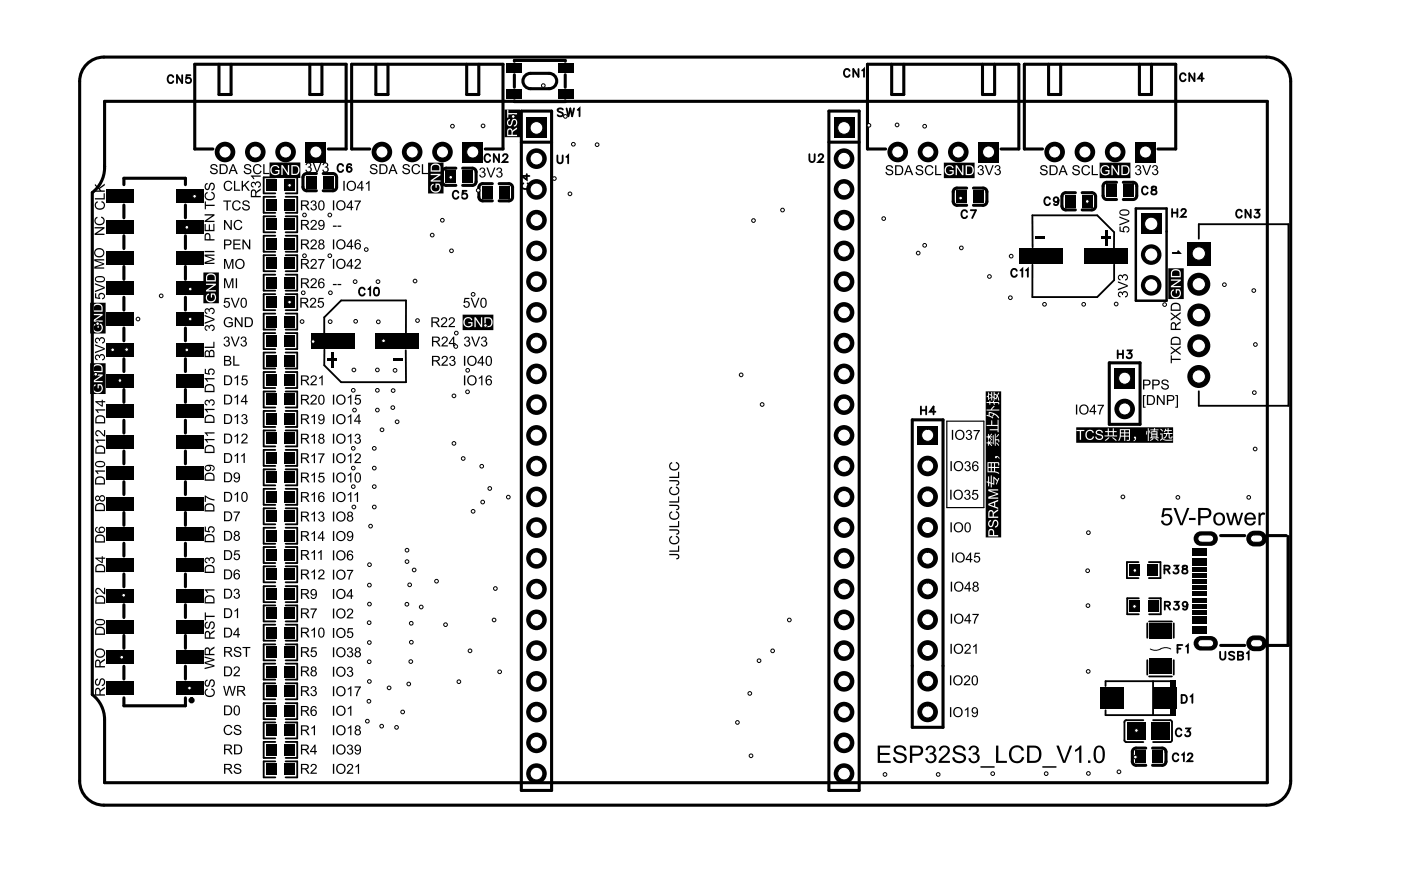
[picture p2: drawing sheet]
<svg xmlns="http://www.w3.org/2000/svg" width="116mm" height="73mm" viewBox="0 0 116 73" stroke-linecap="round" stroke-linejoin="round" font-family="sans-serif">
<defs><g id="words">
<g font-size="2" fill="#fff">
<text x="95.8" y="43.8">5V-Power</text>
<text x="72.3" y="63.5">ESP32S3_LCD_V1.0</text>
</g>
<g font-size="1.1" fill="#fff">
<text x="13.8" y="7.2">CN5</text>
<text x="42.9" y="11.3" transform="rotate(-90 42.9 11.3)">RST</text>
<text x="46" y="9.9">SW1</text>
<text x="69.6" y="6.6">CN1</text>
<text x="97.4" y="7">CN4</text>
<text x="8.9" y="17.4" transform="rotate(-90 8.9 17.4)">CLK</text>
<text x="17.3" y="14.6">SDA SCLGND 3V3 C6</text>
<text x="18.4" y="17.6">TCS</text>
<text x="18.4" y="16">CLK</text>
<text x="21.8" y="16.4" transform="rotate(-90 21.8 16.4)">R31</text>
<text x="24.8" y="17.6">R30 IO47</text>
<text x="28.3" y="16">IO41</text>
<text x="30.5" y="14.6">SDA SCL</text>
<text x="36.6" y="16" transform="rotate(-90 36.6 16)">GND</text>
<text x="37.3" y="16.7">C5</text>
<text x="39.5" y="14.9">3V3</text>
<text x="39.9" y="13.7">CN2</text>
<text x="44" y="15.7" transform="rotate(-90 44 15.7)">C4</text>
<text x="45.9" y="13.8">U1</text>
<text x="66.8" y="13.7">U2</text>
<text x="73.1" y="14.7">SDASCLGND3V3</text>
<text x="85.8" y="14.7">SDA SCLGND 3V3</text>
<text x="86.2" y="17.2">C9</text>
<text x="94.2" y="16.4">C8</text>
<text x="8.9" y="19.5" transform="rotate(-90 8.9 19.5)">NC</text>
<text x="18.4" y="22.5">MO</text>
<text x="18.4" y="20.8">PEN</text>
<text x="18.4" y="19.2">NC</text>
<text x="24.8" y="22.5">R27 IO42</text>
<text x="24.8" y="20.8">R28 IO46</text>
<text x="24.8" y="19.2">R29 --</text>
<text x="79.3" y="18.3">C7</text>
<text x="83.4" y="23.2">C11</text>
<text x="93.5" y="19.3" transform="rotate(-90 93.5 19.3)">5V0</text>
<text x="96.7" y="18.2">H2</text>
<text x="102" y="18.3">CN3</text>
<text x="18.4" y="28.9">3V3</text>
<text x="18.4" y="27.3">GND</text>
<text x="18.4" y="25.7">5V0</text>
<text x="18.4" y="24.1">MI</text>
<text x="24.7" y="25.7">R25</text>
<text x="24.8" y="24">R26 --</text>
<text x="29.6" y="24.7">C10</text>
<text x="35.5" y="27.3">R22 GND</text>
<text x="35.6" y="28.9">R24</text>
<text x="38.2" y="25.7">5V0</text>
<text x="38.3" y="28.9">3V3</text>
<text x="92.2" y="29.9">H3</text>
<text x="93.4" y="24.6" transform="rotate(-90 93.4 24.6)">3V3</text>
<text x="18.4" y="35.3">D13</text>
<text x="18.4" y="33.7">D14</text>
<text x="18.4" y="32.1">D15</text>
<text x="18.4" y="30.5">BL</text>
<text x="24.8" y="35.3">R19 IO14</text>
<text x="24.8" y="33.7">R20 IO15</text>
<text x="24.8" y="32.1">R21</text>
<text x="35.6" y="30.5">R23 IO40</text>
<text x="38.2" y="32.1">IO16</text>
<text x="76" y="34.5">H4</text>
<text x="88.7" y="34.5">IO47</text>
<text x="94.3" y="32.6">PPS</text>
<text x="94.3" y="33.7">[DNP]</text>
<text x="97.7" y="30" transform="rotate(-90 97.7 30)">TXD RXD GND</text>
<text x="8.9" y="40.1" transform="rotate(-90 8.9 40.1)">D10 D12 D14 GND3V3 GND 5V0 MO</text>
<text x="18" y="39.8" transform="rotate(-90 18 39.8)">D9</text>
<text x="18" y="37.5" transform="rotate(-90 18 37.5)">D11 D13 D15 BL 3V3 GND MI PEN TCS</text>
<text x="18.4" y="41.7">D10</text>
<text x="18.4" y="40.1">D9</text>
<text x="18.4" y="38.5">D11</text>
<text x="18.4" y="36.9">D12</text>
<text x="24.8" y="40.1">R15 IO10</text>
<text x="24.8" y="41.7">R16 IO11</text>
<text x="24.8" y="38.5">R17 IO12</text>
<text x="24.8" y="36.9">R18 IO13</text>
<text x="78.4" y="41.5">IO35</text>
<text x="78.4" y="39.2">IO36</text>
<text x="78.5" y="36.6">IO37</text>
<text x="88.9" y="36.6">TCS共用，慎选</text>
<text x="8.9" y="44.9" transform="rotate(-90 8.9 44.9)">D6</text>
<text x="8.9" y="42.3" transform="rotate(-90 8.9 42.3)">D8</text>
<text x="8.9" y="47.4" transform="rotate(-90 8.9 47.4)">D4</text>
<text x="18" y="44.9" transform="rotate(-90 18 44.9)">D5</text>
<text x="18" y="42.3" transform="rotate(-90 18 42.3)">D7</text>
<text x="18" y="47.4" transform="rotate(-90 18 47.4)">D3</text>
<text x="18.4" y="46.5">D5</text>
<text x="18.4" y="44.9">D8</text>
<text x="18.4" y="43.3">D7</text>
<text x="24.8" y="46.5">R11 IO6</text>
<text x="24.8" y="43.3">R13 IO8</text>
<text x="24.8" y="44.9">R14 IO9</text>
<text x="56.3" y="46.2" transform="rotate(-90 56.3 46.2)">JLCJLCJLCJLC</text>
<text x="78.4" y="44.2">IO0</text>
<text x="78.5" y="46.7">IO45</text>
<text x="82.7" y="44.4" transform="rotate(-90 82.7 44.4)">PSRAM专用，禁止外接</text>
<text x="96.1" y="47.7">R38</text>
<text x="8.9" y="52.5" transform="rotate(-90 8.9 52.5)">D0</text>
<text x="8.9" y="50" transform="rotate(-90 8.9 50)">D2</text>
<text x="18.4" y="52.9">D4</text>
<text x="18.4" y="51.3">D1</text>
<text x="18.4" y="49.7">D3</text>
<text x="18.4" y="48.1">D6</text>
<text x="24.8" y="51.3">R7</text>
<text x="24.8" y="49.7">R9</text>
<text x="24.8" y="52.9">R10 IO5</text>
<text x="24.8" y="48.1">R12 IO7</text>
<text x="27.4" y="51.3">IO2</text>
<text x="27.4" y="49.7">IO4</text>
<text x="78.4" y="51.8">IO47</text>
<text x="78.4" y="49.1">IO48</text>
<text x="96.1" y="50.7">R39</text>
<text x="8.9" y="57.6" transform="rotate(-90 8.9 57.6)">RS</text>
<text x="8.9" y="55.2" transform="rotate(-90 8.9 55.2)">RO</text>
<text x="18" y="57.6" transform="rotate(-90 18 57.6)">CS WR RST D1</text>
<text x="18.4" y="59.3">D0</text>
<text x="18.4" y="57.7">WR</text>
<text x="18.4" y="56.1">D2</text>
<text x="18.4" y="54.5">RST</text>
<text x="24.8" y="57.7">R3</text>
<text x="24.8" y="54.5">R5</text>
<text x="24.8" y="59.4">R6</text>
<text x="24.8" y="56.1">R8</text>
<text x="27.4" y="59.4">IO1</text>
<text x="27.4" y="57.8">IO17</text>
<text x="27.4" y="56.1">IO3</text>
<text x="27.4" y="54.5">IO38</text>
<text x="78.3" y="59.5">IO19</text>
<text x="78.3" y="56.9">IO20</text>
<text x="78.4" y="54.3">IO21</text>
<text x="97.2" y="54.2">F1</text>
<text x="97.5" y="58.4">D1</text>
<text x="100.7" y="54.8">USB1</text>
<text x="18.4" y="64.2">RS</text>
<text x="18.4" y="62.6">RD</text>
<text x="18.4" y="61">CS</text>
<text x="24.8" y="61">R1</text>
<text x="24.8" y="64.2">R2</text>
<text x="24.8" y="62.6">R4</text>
<text x="27.4" y="64.2">IO21</text>
<text x="27.4" y="62.6">IO39</text>
<text x="27.4" y="61">IO18</text>
<text x="96.8" y="63.2">C12</text>
<text x="97" y="61.1">C3</text>
</g>
<text font-size="1" fill="#fff" x="96.6" y="20.7" transform="rotate(90 96.6 20.7)">1</text>
</g></defs>
<g fill="none" stroke="#000" stroke-width=".25">
<path d="M7.2 5.3l.4-.3 .4-.2 .6-.1h96a2 2 0 0 1 2 2v57.8a2 2 0 0 1-2 2h-96a2 2 0 0 1-2-2v-57.8l.1-.5 .2-.5zM8.6 13.7v.1M8.6 8.4h96v56.3h-96v-5.3a2.61 2.61 0 0 0-1-2v-41.5a2.61 2.61 0 0 0 1-2zM10.2 15.3v-.6h5.1v.6M10.2 16.9v1.1M10.2 19.5v1M15.3 16.9v1.1M15.3 19.5v1M17.6 12.3h-1.5v-7h12.5v7h-1.5M18.1 5.3v2.5h1v-2.5M25.6 5.3v2.5h1v-2.5M26.1 14.3l-.9 .1-.2 .2v.8l.2 .3 .9 .1"/>
<path d="M26.7 14.3l.9 .1 .2 .2v.8l-.2 .3-.9 .1M30.5 12.3h-1.5v-7h12.5v7h-1.4M31 5.3v2.5h1v-2.5M37.6 13.9h-.9l-.2 .3v.8l.2 .3h.9M38.2 13.9h.8l.3 .1v1l-.1 .3h-1M38.5 5.3v2.5h1v-2.5M40.7 15.2h-.8l-.3 .1-.1 1 .2 .2 1 .1M41.2 15.2h.8l.3 .1v1v.1l-.3 .2M41.2 16.6h.8M42.5 8.3v.1h4.2v-.1M42.5 5.1v-.1h4.2v.1M42.5 6.2v1"/>
<path d="M43 9.2h2.5v56.1h-2.5zM43 11.7h2.5M43.4 6.2l.4-.1h1.5a.63 .63 0 0 1 .7 .6 .63 .63 0 0 1-.7 .6h-1.5a.63 .63 0 0 1-.6-.4 .63 .63 0 0 1 .2-.7zM46.7 6.2v1M68.4 11.7h2.5M68.4 9.2h2.5v56.1h-2.5zM73.1 12.3h-1.5v-7h12.5v7h-1.4M73.6 5.3v2.5h1v-2.5M79.8 15.5l-.9 .1-.2 .2v.8l.2 .3 .9 .1M80.4 15.5l.9 .1 .2 .2-.1 1-.2 .2h-.8M81.1 5.3v2.5h1v-2.5M86.1 12.3h-1.5v-7h12.5v7h-1.5"/>
<path d="M86.6 5.3v2.5h1v-2.5M88.8 15.9l-1 .1-.1 .2v.8l.1 .3h1M89.4 15.9l.9 .1 .2 .2-.1 1-.2 .1h-.8M92.2 15.1h-1l-.1 .3v.8l.1 .2 1 .1M92.8 15.1h.9l.2 .3v.8l-.2 .2-.9 .1M94.1 5.3v2.5h1v-2.5M10.2 22v1.1M10.2 24.6v1M10.2 27.1v1.1M10.2 29.6v1.1M10.2 32.2v1M10.2 34.7v1.1"/>
<path d="M10.2 37.3v1M10.2 39.8v1.1M15.3 22v1.1M15.3 24.6v1M15.3 27.1v1.1M15.3 29.6v1.1M15.3 32.2v1M15.3 34.7v1.1M15.3 37.3v1M15.3 39.8v1.1M75.3 34.7h2.6v25.4h-2.6zM91.6 30h2.5v5.1h-2.5z"/>
<path d="M10.2 57.6v.7h5.1v-.7M10.2 42.3v1.1M10.2 44.9v1M10.2 47.4v1.1M10.2 50v1M10.2 52.5v1.1M10.2 55v1.1M15.3 42.3v1.1M15.3 44.9v1M15.3 47.4v1.1M15.3 50v1M15.3 52.5v1.1"/>
<path d="M15.3 55v1.1M100.8 44.2h2M100.8 53.3h2M104.7 44.2h1.5M106.4 44.3v9h-1.7M94.6 61.8h-.9l-.2 .3v.8l.2 .3h.9M95.2 61.8h.9l.2 .3v.8l-.2 .3h-.9"/>
<circle cx="15.8" cy="57.9" r=".13"/>
</g>
<g fill="#000">
<path d="M8.7 18.2h2.3v1.1h-2.3zM8.7 15.6h2.3v1.2h-2.3zM14.5 18.2h2.3v1.1h-2.3zM14.5 15.6h2.3v1.2h-2.3zM22 18h.9v1h-.9zM22 16.4h.9v1h-.9zM22 14.8h.9v1h-.9zM23.5 18h.9v1h-.9zM23.5 16.4h.9v1h-.9zM23.5 14.8h.9v1h-.9zM25.2 11.7h1.7v1.7h-1.7zM25.3 14.5h.9v1h-.9z"/>
<path d="M26.7 14.5h.9v1h-.9zM36.8 14.1h.9v1h-.9zM38.2 14.1h.9v1h-.9zM38.2 11.7h1.7v1.7h-1.7zM39.8 15.4h.9v1h-.9zM41.2 15.4h.9v1h-.9zM41.8 5.2h1.3v.8h-1.3zM41.8 7.4h1.3v.7h-1.3zM43.4 9.7h1.7v1.7h-1.7zM46.1 5.2h1.3v.8h-1.3zM46.1 7.4h1.3v.7h-1.3zM68.8 9.7h1.7v1.7h-1.7z"/>
<path d="M79 15.7h.9v1h-.9zM80.4 15.7h.9v1h-.9zM80.8 11.7h1.7v1.7h-1.7zM85.5 19.5h.8v.2h-.8zM87.9 16.1h.9v1h-.9zM89.3 16.1h.9v1h-.9zM91.3 15.3h.9v1h-.9zM90.9 19.5h.8v.2h-.8zM92.7 15.3h.9v1h-.9zM93.7 11.7h1.7v1.7h-1.7zM94.2 17.7h1.7v1.6h-1.7zM98 20h1.9v1.9h-1.9z"/>
<path d="M8.7 38.5h2.3v1.1h-2.3zM8.7 36h2.3v1.1h-2.3zM8.7 33.4h2.3v1.1h-2.3zM8.7 30.9h2.3v1.1h-2.3zM8.7 28.3h2.3v1.2h-2.3zM8.7 25.8h2.3v1.1h-2.3zM8.7 23.3h2.3v1.1h-2.3zM8.7 20.7h2.3v1.1h-2.3zM14.5 38.5h2.3v1.1h-2.3zM14.5 36h2.3v1.1h-2.3zM14.5 33.4h2.3v1.1h-2.3zM14.5 30.9h2.3v1.1h-2.3z"/>
<path d="M14.5 28.3h2.3v1.2h-2.3zM14.5 25.8h2.3v1.1h-2.3zM14.5 23.3h2.3v1.1h-2.3zM14.5 20.7h2.3v1.1h-2.3zM22 39h.9v.9h-.9zM22 37.3h.9v1h-.9zM22 35.7h.9v1h-.9zM22 34.1h.9v1h-.9zM22 32.5h.9v1h-.9zM22 30.9h.9v1h-.9zM22 26.1h.9v1h-.9zM22 29.3h.9v1h-.9z"/>
<path d="M22 27.7h.9v1h-.9zM22 24.5h.9v.9h-.9zM22 22.9h.9v.9h-.9zM22 21.3h.9v.9h-.9zM22 19.7h.9v.9h-.9zM23.5 39h.9v.9h-.9zM23.5 37.3h.9v1h-.9zM23.5 35.7h.9v1h-.9zM23.5 34.1h.9v1h-.9zM23.5 32.5h.9v1h-.9zM23.5 30.9h.9v1h-.9zM23.5 26.1h.9v1h-.9z"/>
<path d="M23.5 29.3h.9v1h-.9zM23.5 27.7h.9v1h-.9zM23.5 24.5h.9v.9h-.9zM23.5 22.9h.9v.9h-.9zM23.5 21.3h.9v.9h-.9zM23.5 19.7h.9v.9h-.9zM25.7 27.5h3.6v1.3h-3.6zM27 29.6h.8v.2h-.8zM27.3 29.1h.2v1.3h-.2zM31 27.5h3.6v1.3h-3.6zM32.5 29.6h.8v.2h-.8zM75.8 35.2h1.7v1.5h-1.7z"/>
<path d="M84.2 20.5h3.6v1.3h-3.6zM91.2 19h.2v1.3h-.2zM92 30.4h1.7v1.7h-1.7zM89.5 20.5h3.6v1.3h-3.6zM8.7 56.3h2.3v1.1h-2.3zM8.7 53.7h2.3v1.2h-2.3zM8.7 51.2h2.3v1.1h-2.3zM8.7 48.7h2.3v1.1h-2.3zM8.7 46.1h2.3v1.1h-2.3zM8.7 43.6h2.3v1.1h-2.3zM8.7 41h2.3v1.2h-2.3zM14.5 56.3h2.3v1.1h-2.3z"/>
<path d="M14.5 53.7h2.3v1.2h-2.3zM14.5 51.2h2.3v1.1h-2.3zM14.5 48.7h2.3v1.1h-2.3zM14.5 46.1h2.3v1.1h-2.3zM14.5 43.6h2.3v1.1h-2.3zM14.5 41h2.3v1.2h-2.3zM22 56.6h.9v1h-.9zM22 53.4h.9v1h-.9zM22 58.3h.9v.9h-.9zM22 50.2h.9v1h-.9zM22 55h.9v1h-.9zM22 48.6h.9v1h-.9z"/>
<path d="M22 51.8h.9v1h-.9zM22 45.4h.9v.9h-.9zM22 47h.9v.9h-.9zM22 42.2h.9v.9h-.9zM22 43.8h.9v.9h-.9zM22 40.6h.9v.9h-.9zM23.5 56.6h.9v1h-.9zM23.5 53.4h.9v1h-.9zM23.5 58.3h.9v.9h-.9zM23.5 50.2h.9v1h-.9zM23.5 55h.9v1h-.9zM23.5 48.6h.9v1h-.9z"/>
<path d="M23.5 51.8h.9v1h-.9zM23.5 45.4h.9v.9h-.9zM23.5 47h.9v.9h-.9zM23.5 42.2h.9v.9h-.9zM23.5 43.8h.9v.9h-.9zM23.5 40.6h.9v.9h-.9zM90.9 56.8h1.9v1.8h-1.9zM93.2 46.6h.9v1h-.9zM93.3 49.6h.9v1h-.9zM93.1 59.7h1.5v1.4h-1.5zM94.9 51.5h1.8v1.3h-1.8zM94.9 54.4h1.8v1.3h-1.8z"/>
<path d="M94.7 46.6h.9v1h-.9zM94.8 49.6h.9v1h-.9zM95.1 59.7h1.5v1.4h-1.5zM96.7 58.6h.4v.6h-.4zM96.7 56.2h.4v.5h-.4zM95.3 56.8h1.9v1.8h-1.9zM98.4 51.7h1.2v.6h-1.2zM98.4 50.9h1.2v.6h-1.2zM98.4 50.4h1.2v.4h-1.2zM98.4 49.9h1.2v.4h-1.2zM98.4 49.4h1.2v.4h-1.2zM98.4 48.9h1.2v.4h-1.2z"/>
<path d="M98.4 48.4h1.2v.4h-1.2zM98.4 47.9h1.2v.4h-1.2zM98.4 47.4h1.2v.4h-1.2zM98.4 46.9h1.2v.4h-1.2zM98.4 46.1h1.2v.6h-1.2zM98.4 45.3h1.2v.6h-1.2zM98.7 52.7l.5-.2h.8a.6 .6 0 0 1 .6 .6 .6 .6 0 0 1-.6 .6h-.8a.6 .6 0 0 1-.6-.3 .6 .6 0 0 1 .1-.7zM98.7 44.1l.5-.2h.8a.6 .6 0 0 1 .6 .6 .6 .6 0 0 1-.6 .6h-.8a.6 .6 0 0 1-.6-.4 .6 .6 0 0 1 .1-.6zM103.1 52.7l.2-.2h.7a.65 .65 0 0 1 .6 .6 .65 .65 0 0 1-.6 .7 .74 .74 0 0 1-.8-.1 .74 .74 0 0 1-.2-.8zM103.1 44l.2-.1 .7-.1a.65 .65 0 0 1 .6 .7 .65 .65 0 0 1-.6 .6 .74 .74 0 0 1-.8-.1 .74 .74 0 0 1-.2-.8zM22 59.9h.9v.9h-.9zM22 63.1h.9v.9h-.9z"/>
<path d="M22 61.5h.9v.9h-.9zM23.5 59.9h.9v.9h-.9zM23.5 63.1h.9v.9h-.9zM23.5 61.5h.9v.9h-.9zM93.7 62h.9v1h-.9zM95.1 62h.9v1h-.9z"/>
<path d="M7.9 18l-.1 .2v.2l.2 .2h.2h.3l.1-.2v-.2l-.1-.2a.1 .1 0 0 0-.1-.1 .1 .1 0 0 0-.1 .1l.2 .1v.2l-.1 .1-.2 .1-.3-.1v-.3l.2-.1-.1-.1zM7.8 18.8v.1h.6l-.6 .4v.1h.8v-.1h-.6l.6-.4v-.1z"/>
<path d="M7.9 16.7l-.1 .2 .1 .2 .1 .2h.2h.3l.1-.2 .1-.2-.1-.2a.1 .1 0 0 0-.1-.1 .1 .1 0 0 0-.1 .1 .1 .1 0 0 0 .1 .1l.1 .2-.1 .1-.3 .1-.2-.1-.1-.1 .2-.4zM7.8 15.2v.1l.4 .4h-.4v.1h.9v-.1h-.3l-.2-.1 .4-.3v-.1l-.4 .3zM7.8 16.4v.1h.9v-.5h-.1v.4z"/>
<path d="M16.9 17.7v.1h.6l-.6 .4v.1h.8v-.1h-.6l.6-.4v-.1zM17 19.3l-.1 .6h.8v-.1h-.3l-.1-.5zM17 19.4h.2l.1 .4h-.3zM16.9 18.5v.6h.8v-.6h-.1v.5h-.3v-.5l-.1 .5h-.2v-.5z"/>
<path d="M17 15.9l-.1 .4 .3 .3 .5-.2v-.2v-.2a.13 .13 0 0 0-.1-.1 .13 .13 0 0 0-.2 0l.2 .2v.1l-.1 .2h-.2h-.2l-.1-.1 .1-.4zM17 15.2l-.1 .3 .2 .2 .2-.1 .1-.4h.2v.3l-.1 .1a.13 .13 0 0 0 .1 .1 .13 .13 0 0 0 .1-.1v-.4l-.1-.1h-.2l-.2 .3a.14 .14 0 0 1-.2 .2 .15 .15 0 0 1 0-.3l.1-.2zM16.9 16.6v.7h.1v-.3h.7v-.1h-.7v-.3z"/>
<path d="M18.6 15l-.1 .3 .1 .3 .2 .2 .3-.1a.1 .1 0 0 0 .1-.1 .1 .1 0 0 0-.1-.1 .1 .1 0 0 0-.1 .1l-.2 .1-.1-.1-.1-.4 .2-.2h.2l.1 .2h.1l-.1-.1-.2-.2zM20 14.9v.9h.1v-.3l.1-.1 .3 .4h.1l-.3-.5 .3-.4h-.1l-.4 .4v-.4zM19.3 14.9v.9h.5v-.1h-.4v-.8z"/>
<path d="M19.2 13.6l-.3 .8h.1l.1-.3h.3l.1 .2a.1 .1 0 0 0 0 .1 .11 .11 0 0 0 .2-.1 .1 .1 0 0 0-.1-.1l-.3-.6zM19.2 13.7l.2 .3h-.3zM18.1 13.6v.8l.6-.1 .1-.3-.1-.3-.1-.1zM18.2 13.7h.3l.2 .1v.3l-.1 .2h-.4zM17.4 13.6v.3l.4 .2 .1 .1-.3 .1-.2-.2a.13 .13 0 0 0 0 .2 .13 .13 0 0 0 .1 .1h.3l.2-.3-.1-.1-.4-.2v-.1l.2-.1 .2 .2h.1l-.2-.2z"/>
<path d="M19.3 16.7l-.1 .2v.3l.2 .2 .3-.1a.13 .13 0 0 0 .2-.1 .13 .13 0 0 0-.1-.1l-.2 .2-.2-.1-.1-.2 .1-.3 .2-.1 .2 .2h.1l-.3-.2zM20.1 16.6v.3l.4 .2v.1l-.2 .1-.2-.2a.13 .13 0 0 0-.1 .2 .13 .13 0 0 0 .2 .1h.2l.2-.2v-.2l-.3-.1a.14 .14 0 0 1-.2-.2 .15 .15 0 0 1 .3 0l.2 .1-.2-.2zM18.4 16.6v.1h.3v.7h.1v-.7h.3v-.1z"/>
<path d="M19.4 18.2l-.1 .3 .1 .4 .3 .1 .2-.1a.1 .1 0 0 0 .1-.1 .1 .1 0 0 0-.1-.1l-.2 .2-.2-.1-.1-.2 .1-.3h.2l.2 .1h.1l-.2-.2zM18.5 18.2v.8h.1v-.6l.4 .6h.1v-.8h-.1v.6l-.4-.6z"/>
<path d="M21 13.6l-.1 .3 .1 .3 .2 .2 .3-.1 .1-.2h-.1l-.2 .2h-.1l-.2-.1v-.3l.1-.2h.3l.1 .1h.1l-.1-.1-.2-.1zM20.2 13.6v.3l.4 .2 .1 .1-.3 .1-.2-.2a.13 .13 0 0 0-.1 .2 .13 .13 0 0 0 .2 .1h.3l.2-.3-.1-.1-.4-.2v-.1l.2-.1 .1 .2h.1l-.1-.2zM21.7 13.6v.8h.5v-.1h-.4v-.7z"/>
<path d="M20.8 15.7l-.1 .6h.8v-.1h-.3v-.2l.3-.3v-.1l-.3 .3-.2-.2zM20.9 15.8h.2v.4h-.3zM20.8 15.1l-.1 .2 .2 .2v-.1h-.1a.16 .16 0 0 1 .1-.3 .14 .14 0 0 1 .2 .2l.1-.2h.2l.1 .2-.2 .1a.09 .09 0 0 0 .1 .1 .09 .09 0 0 0 .1-.1v-.2l-.1-.2h-.2l-.1 .1-.2-.1zM20.7 14.5l.2 .3h.1l-.1-.2h.6v-.1z"/>
<path d="M22.3 13.4v1.3h2.5v-1.3zM22.4 13.7l.3-.1 .3 .1 .1 .2h-.1l-.2-.2-.3 .1-.1 .3 .1 .2 .3 .1 .2-.1v-.2h-.3v-.1h.4v.3l-.4 .2-.3-.1-.1-.3zM24.1 13.6h.4l.2 .2v.3l-.1 .3-.5 .1zM24.2 13.7v.7l.3-.1 .1-.1v-.3l-.1-.2zM23.2 13.6l.2 .1 .4 .6v-.7h.1v.9h-.1l-.5-.7v.7h-.1z"/>
<path d="M24.9 18.2v.8h.1v-.4h.2l.2 .4h.2l-.3-.4 .2-.1a.22 .22 0 0 0-.2-.3zM25 18.3h.3l.1 .2h-.4zM26.3 18.3v.1v.2l.2 .1 .2-.1-.1 .3h-.1l-.1-.1h-.1v.1l.1 .1h.2l.2-.2v-.5l-.2-.1zM26.4 18.4a.18 .18 0 0 1 .3 0 .18 .18 0 0 1-.3 0zM25.7 18.2l-.1 .2 .3-.2 .2 .2-.5 .6h.6v-.1h-.4l.3-.4v-.2l-.2-.1z"/>
<path d="M24.9 16.6v.8h.1v-.4h.2l.2 .4h.2l-.3-.4 .2-.1a.22 .22 0 0 0-.2-.3zM25 16.6l.3 .1 .1 .1-.4 .1zM26.4 16.6l-.1 .6 .1 .2h.2l.2-.2v-.5l-.2-.1zM26.4 16.7l.2-.1 .1 .2v.4l-.1 .1-.2-.1zM25.7 16.6l-.1 .2h.1l.1-.1a.14 .14 0 0 1 .2 0 .14 .14 0 0 1-.2 .2v.1h.2v.2l-.2 .1-.1-.2a.09 .09 0 0 0-.1 .1 .09 .09 0 0 0 .1 .1l.3 .1 .2-.3-.2-.2 .1-.1v-.2h-.2z"/>
<path d="M25.8 13.4l.3 .8h.1l.4-.8h-.2l-.2 .7-.3-.7zM26.7 13.5l-.1 .1 .3-.1 .1 .1v.1l-.2 .1 .2 .1v.1l-.1 .2-.2-.2-.1 .1 .2 .1h.2l.1-.1v-.2l-.1-.1 .1-.2-.2-.2zM25.3 13.5l-.1 .1 .3-.1 .1 .1-.2 .2a.16 .16 0 0 1 .2 .2 .16 .16 0 0 1-.1 .2 .16 .16 0 0 1-.2-.2h-.1v.1l.3 .2 .2-.1 .1-.2-.2-.2 .1-.1v-.2l-.2-.1z"/>
<path d="M27.5 18.6v.1h.3v-.1zM27.9 18.6v.1h.3v-.1z"/>
<path d="M27.7 17a.45 .45 0 0 0 .9 0 .45 .45 0 0 0-.9 0zM27.8 17a.31 .31 0 0 1 .6 0 .31 .31 0 0 1-.6 0zM29 16.6l-.4 .6h.4v.2h.1v-.2h.1v-.1h-.1v-.5zM28.9 16.7l.1 .4h-.3zM29.3 16.6v.1h.4l-.3 .5v.2h.1l.3-.8zM27.5 16.6v.8h.1v-.8z"/>
<path d="M28.6 15.4a.41 .41 0 0 0 .8 0 .41 .41 0 0 0-.8 0zM28.7 15.4a.31 .31 0 0 1 .6 0 .31 .31 0 0 1-.6 0zM29.8 14.9l-.3 .7h.3v.2h.1v-.2h.1v-.1h-.1v-.6zM29.8 15.1v.4h-.2zM30.2 15.1v.1l.2-.1v.7h.1v-.9zM28.4 14.9v.9h.1v-.9z"/>
<path d="M32.4 13.6l-.3 .8h.1l.1-.3h.3l.1 .2a.1 .1 0 0 0 0 .1 .11 .11 0 0 0 .2-.1 .1 .1 0 0 0-.1-.1l-.3-.6zM32.4 13.7l.2 .3h-.3zM31.3 13.6v.8l.6-.1 .1-.3-.1-.3-.1-.1zM31.4 13.7h.3l.2 .1v.3l-.1 .2h-.4zM30.6 13.6v.3l.4 .2 .1 .1-.3 .1-.2-.2a.13 .13 0 0 0-.1 .2 .13 .13 0 0 0 .2 .1h.3l.2-.3-.1-.1-.4-.2v-.1l.2-.1 .2 .2h.1l-.2-.2z"/>
<path d="M34.1 13.6l-.1 .3v.3l.3 .2 .3-.1 .1-.2h-.1l-.2 .2h-.1l-.2-.1v-.3l.2-.2h.2l.1 .1h.1v-.1l-.3-.1zM33.3 13.6v.3l.3 .1a.14 .14 0 0 1 .1 .1 .14 .14 0 0 1 0 .1l-.2 .1-.2-.2a.13 .13 0 0 0-.1 .2 .13 .13 0 0 0 .2 .1h.3l.2-.3-.1-.1-.4-.2v-.1l.2-.1 .1 .2h.1l-.1-.2zM34.8 13.6v.8h.5v-.1h-.4v-.7z"/>
<path d="M35.3 13.4v2.6h1.3v-2.6zM35.6 15.3l.2-.1v.1l-.2 .1 .1 .3 .3 .1 .2-.1 .1-.2-.1-.2h-.1v.2h-.1v-.3h.3l.1 .3-.1 .3-.2 .1-.4-.1-.2-.2zM35.6 13.6l.3-.1 .4 .1 .1 .2v.4h-.8zM35.7 13.7v.4h.6l-.1-.4-.3-.1zM35.6 14.4h.8v.1l-.7 .4h.7v.1h-.8v-.1l.6-.4h-.6z"/>
<path d="M40.2 13.8l.3 .9h.1l.3-.9h-.1l-.3 .8-.2-.7zM41.1 13.9l-.1 .2 .2-.2 .1 .1v.1l-.1 .2h.1l.1 .2-.2 .1-.1-.2-.1 .1 .1 .2h.2l.2-.2v-.2l-.1-.1 .1-.2-.2-.2zM39.7 13.9l-.1 .2 .2-.2 .2 .1-.2 .3a.16 .16 0 0 1 .2 .1 .16 .16 0 0 1-.2 .2 .16 .16 0 0 1-.1-.2h-.1v.2l.2 .1 .2-.1 .1-.2-.1-.2 .1-.1-.1-.2-.1-.1z"/>
<path d="M41.7 9v2.3h1.2v-2.3zM41.9 10.7l.3-.1 .1 .2 .4-.3v.2l-.4 .2v.2h.4v.1h-.8zM42 10.7v.4h.2v-.3zM42 9.9l.1-.1-.1 .3 .1 .2 .2-.4 .3-.1 .1 .2v.3l-.3 .1 .2-.2v-.2l-.1-.1-.3 .5h-.2l-.1-.2zM41.9 9.1h.1v.2h.7v.2h-.7v.2h-.1z"/>
<path d="M75 13.7l-.3 .8h.1l.1-.3h.3v.1a.11 .11 0 0 0 .1 .2 .1 .1 0 0 0 .1-.1 .1 .1 0 0 0-.1-.1l-.2-.6zM75 13.8l.2 .3h-.3zM73.9 13.7v.8l.6-.1 .1-.3-.1-.3-.2-.1zM74 13.8h.3l.1 .1 .1 .3-.1 .1-.4 .1zM73.2 13.7v.3l.4 .1 .1 .2-.3 .1-.2-.2a.13 .13 0 0 0-.1 .2 .13 .13 0 0 0 .2 .1h.3l.2-.3-.1-.1-.4-.2v-.1l.2-.1 .1 .2 .1-.1-.1-.1z"/>
<path d="M76.5 13.7l-.1 .3v.3l.3 .2 .2-.1 .2-.2h-.1l-.2 .2h-.2l-.1-.2v-.2l.1-.2h.3l.1 .1h.1l-.1-.1-.2-.2zM75.7 13.7v.3l.4 .1v.2l-.2 .1-.2-.2a.13 .13 0 0 0-.1 .2 .13 .13 0 0 0 .2 .1h.3l.1-.3-.1-.1-.3-.2v-.1l.2-.1 .1 .2 .1-.1-.2-.1zM77.2 13.7v.8h.5v-.1h-.4v-.7z"/>
<path d="M77.9 13.4v1.3h2.6v-1.3zM78.1 13.7l.2-.1 .4 .1v.2l-.2-.2-.3 .1-.1 .3 .1 .2 .3 .1 .1-.1v-.1l-.2-.1h.4l-.1 .3-.3 .1-.3-.1-.1-.3zM79.7 13.7h.5l.1 .1 .1 .3-.1 .3-.6 .1zM79.8 13.7v.7l.4-.1 .1-.1v-.3l-.2-.1zM78.9 13.7h.1l.4 .6 .1-.6h.1v.8h-.2l-.4-.7v.7h-.1z"/>
<path d="M81.3 13.6l.3 .9h.1l.4-.9h-.2l-.2 .8-.3-.7zM82.2 13.7l-.1 .2 .3-.2 .1 .1v.1l-.2 .2h.2v.2l-.1 .1-.2-.2-.1 .1 .2 .2h.2l.1-.2v-.2l-.1-.1 .1-.2-.2-.2zM80.8 13.7l-.1 .2 .3-.2 .1 .1-.2 .3a.16 .16 0 0 1 .2 .1 .16 .16 0 0 1-.1 .2 .16 .16 0 0 1-.2-.2h-.1l.1 .2 .2 .1 .2-.1 .1-.2-.2-.2 .1-.1v-.2l-.2-.1z"/>
<path d="M87.7 13.7l-.3 .8h.1l.1-.3h.4v.1a.11 .11 0 0 0 .1 .2 .1 .1 0 0 0 .1-.1 .1 .1 0 0 0-.1-.1l-.3-.6zM87.8 13.8l.1 .3h-.3zM86.7 13.7v.8l.5-.1 .1-.3v-.3l-.2-.1zM86.8 13.8h.3l.1 .1v.3l-.1 .1-.3 .1zM86 13.7l-.1 .3 .5 .1v.2l-.3 .1-.1-.2a.13 .13 0 0 0-.1 .2 .13 .13 0 0 0 .1 .1h.4l.1-.3-.1-.1-.4-.2v-.1l.2-.1 .2 .2 .1-.1-.2-.1z"/>
<path d="M89.4 13.7l-.1 .3 .1 .3 .2 .2 .3-.1 .1-.2h-.1l-.1 .2h-.2l-.2-.2v-.2l.2-.2h.2l.1 .1h.1v-.1l-.3-.2zM88.6 13.7v.3l.4 .1 .1 .2-.3 .1-.2-.2a.13 .13 0 0 0-.1 .2 .13 .13 0 0 0 .2 .1h.3l.2-.3-.1-.1-.4-.2v-.1l.2-.1 .2 .2 .1-.1-.2-.1zM90.1 13.7v.8h.6v-.1h-.4v-.7z"/>
<path d="M90.8 13.4v1.3h2.5v-1.3zM91 13.7l.2-.1 .3 .1 .1 .2h-.1l-.1-.2-.3 .1-.1 .3 .1 .2 .2 .1 .2-.1v-.1l-.2-.1h.3v.3l-.3 .1-.3-.1-.1-.3zM92.6 13.7h.4l.2 .1 .1 .3-.2 .3-.5 .1zM92.7 13.7v.7l.4-.1 .1-.1-.1-.3-.1-.1zM91.8 13.7h.1l.4 .6v-.6h.1v.8h-.1l-.4-.7v.7h-.1z"/>
<path d="M92.4 17.9v.1l.7 .3-.7 .2v.1l.8-.3v-.1zM92.5 17.4l-.1 .2 .2 .2h.4l.2-.2v-.2l-.1-.1h-.4zM92.6 17.5l.4-.1 .2 .2-.2 .1h-.3l-.2-.1zM92.4 18.7v.4l.3 .1a.11 .11 0 0 0 .1 0 .11 .11 0 0 0 0-.2 .18 .18 0 0 1 .1-.2 .18 .18 0 0 1 .2 .1 .18 .18 0 0 1 0 .2l-.1 .1 .3-.2-.2-.3h-.3l-.1 .2v.2l-.2-.1v-.3z"/>
<path d="M94.3 13.6l.3 .9h.1l.4-.9h-.1l-.3 .8-.3-.7zM95.2 13.7l-.1 .2 .3-.2 .1 .1v.1l-.2 .2h.2v.2l-.1 .1-.2-.2-.1 .1 .2 .2h.2l.1-.2v-.2l-.1-.1 .1-.2-.2-.2zM93.8 13.7l-.1 .2 .3-.2 .1 .1-.2 .3a.16 .16 0 0 1 .2 .1 .16 .16 0 0 1-.1 .2 .16 .16 0 0 1-.2-.2h-.1l.1 .2 .2 .1 .2-.1 .1-.2-.2-.2 .1-.1v-.2l-.2-.1z"/>
<path d="M7.8 20.9a.41 .41 0 0 0 .8 0 .41 .41 0 0 0-.8 0zM7.9 20.9a.31 .31 0 0 1 .6 0 .31 .31 0 0 1-.6 0zM7.8 21.4v.2l.7 .2-.7 .2v.2h.8v-.1h-.7l.7-.3-.7-.3h.7v-.1z"/>
<path d="M7.8 28.4v.1l.8 .3-.8 .3v.1l.9-.3v-.1zM7.9 27.9l-.1 .2 .1 .2a.1 .1 0 0 0 .1 .1 .1 .1 0 0 0 .1-.1 .11 .11 0 0 0-.2-.1l.1-.2h.1l.2 .2v-.2h.2l.1 .1-.2 .2 .1 .1 .1-.1 .1-.2-.2-.2h-.2l-.1 .1-.1-.1zM7.9 29.3l-.1 .2 .1 .2 .1 .1-.1-.3 .1-.1 .3 .2a.16 .16 0 0 1 .1-.2 .16 .16 0 0 1 .2 .1 .16 .16 0 0 1-.2 .2l.1 .1 .2-.2-.1-.3h-.3l-.1 .1-.1-.1z"/>
<path d="M7.8 23.4v.1l.8 .3-.8 .2v.1l.9-.3v-.1zM7.9 22.9l-.1 .2 .2 .2h.4l.3-.1-.1-.3-.1-.1h-.4zM8 23l.4-.1 .2 .2-.2 .1h-.3l-.2-.1zM7.9 24.2l-.1 .4 .3 .1a.11 .11 0 0 0 .1 0 .11 .11 0 0 0 0-.1v-.1a.18 .18 0 0 1 .1-.2 .18 .18 0 0 1 .2 .1 .18 .18 0 0 1 0 .2l-.1 .1 .3-.2-.2-.3h-.3l-.1 .2 .1 .2h-.2l-.1-.4z"/>
<path d="M7.9 36.9v.6h.8v-.5l-.1-.1-.4-.1zM8 37l.2-.1 .3 .1 .1 .4h-.6zM7.9 35.6v.2l.1 .2h.1l-.1-.2 .1-.2 .6 .5v-.6h-.1v.4l-.4-.3zM7.9 36.3l.2 .3h.1l-.1-.2h.6v-.1z"/>
<path d="M8 34.4l-.1 .2v.4h.8v-.4l-.1-.2-.3-.1zM8 34.5l.2-.1 .3 .1 .1 .4h-.6zM7.9 33.1v.1l.5 .4h.1v-.4h.2v-.1h-.2v-.1h-.1v.1zM8 33.2h.4v.3zM7.9 33.8l.2 .3h.1l-.1-.2h.6v-.1z"/>
<path d="M7.4 25v2.6h1.3v-2.6zM7.7 26.8h.2l-.2 .2 .1 .3 .3 .1 .2-.1 .1-.3-.1-.2h-.1v.3h-.1v-.4h.3l.1 .3-.1 .3-.3 .2-.3-.1-.2-.3zM7.8 25.2l.3-.1 .3 .1 .1 .1v.5h-.8v-.5zM7.8 25.3v.3h.6l-.1-.4h-.3zM7.7 25.9h.8v.1l-.7 .5h.7v.1h-.8v-.1l.6-.5h-.6z"/>
<path d="M7.4 30v2.5h1.3v-2.5zM7.7 31.8l.2-.1v.1l-.2 .2 .1 .3 .3 .1 .2-.1 .1-.3-.1-.2h-.1v.3h-.1v-.4h.3l.1 .4-.1 .2-.3 .2-.3-.1-.2-.3zM7.7 30.2l.3-.1 .4 .1 .1 .1v.5l-.8-.1zM7.8 30.3v.3h.6l-.1-.4h-.3zM7.7 30.9h.8v.1l-.7 .5h.7v.1h-.8v-.1l.6-.5h-.6z"/>
<path d="M17 29l-.1 .5h.8v-.5l-.2-.1h-.1a.11 .11 0 0 1-.2 .1 .11 .11 0 0 1-.1-.1zM17.4 29l.2 .1v.3h-.3zM17 29.1h.2v.3h-.2zM16.9 28.6v.1h.8v-.5h-.1v.4z"/>
<path d="M16.9 21v.2l.7 .2-.7 .2v.2h.8v-.1h-.7l.7-.3-.6-.3h.6v-.1zM16.9 20.7v.1h.8v-.1z"/>
<path d="M16.9 26v.1l.7 .3-.7 .2v.2l.8-.4v-.1zM17 25.5l-.1 .3 .2 .1-.1-.2 .1-.1 .2 .2 .1-.2h.2v.1l-.1 .2v.1l.2-.2v-.2l-.1-.2h-.2l-.1 .2-.2-.1zM17 26.9l-.1 .2 .1 .2h.1l-.1-.2 .1-.1 .2 .1a.16 .16 0 0 1 .2-.2 .16 .16 0 0 1 .1 .2 .16 .16 0 0 1-.1 .2h.1l.1-.1-.1-.3-.2-.1-.1 .2-.2-.1z"/>
<path d="M17 39.1l-.1 .2v.4h.8v-.4l-.1-.2-.3-.1zM17.1 39.2h.2h.2l.1 .4h-.6zM17 38.5l-.1 .2 .2 .2h.2l.1-.1v-.2l-.1-.1 .3 .1-.1 .3 .2-.1v-.2l-.1-.2h-.3zM17 38.7a.17 .17 0 0 1 .3 0 .17 .17 0 0 1-.3 0z"/>
<path d="M17 36.8l-.1 .2v.4h.8v-.4l-.1-.1-.3-.1zM17.1 36.9h.2h.2l.1 .4h-.6zM16.9 36.3l.2 .3h.1l-.1-.2h.6v-.1zM16.9 35.7l.2 .3h.1l-.1-.2h.6v-.1z"/>
<path d="M17 34.3l-.1 .2v.4h.8v-.4l-.1-.1-.3-.1zM17.1 34.4h.2h.2l.1 .4h-.6zM17 33.1l-.1 .2 .2 .2v-.1l-.1-.1 .1-.2 .2 .2 .1-.2h.2v.2l-.1 .1v.1l.2-.1v-.3l-.1-.1h-.2l-.1 .1-.2-.1zM16.9 33.8l.2 .3h.1l-.1-.2h.6v-.1z"/>
<path d="M17 31.8l-.1 .2v.4h.8v-.4l-.1-.2-.3-.1zM17.1 31.9l.2-.1 .2 .1 .1 .4h-.6zM16.9 30.5v.4h.3a.11 .11 0 0 0 .1 0 .11 .11 0 0 0 0-.1 .18 .18 0 0 1 .2-.3 .2 .2 0 0 1 0 .4v.1l.2-.3-.1-.2h-.3l-.1 .2v.1h-.2v-.3zM16.9 31.2l.2 .3h.1l-.1-.2h.6v-.1z"/>
<path d="M16.8 22.5v2.6h1.3v-2.6zM17.1 24.3h.1h.1l-.2 .2v.3l.4 .1 .2-.1v-.3v-.2h-.2v.3h-.1v-.4h.3l.1 .4v.3l-.3 .1-.4-.1-.1-.3zM17.1 22.7l.2-.1 .4 .1 .1 .1v.5h-.8zM17.2 22.8l-.1 .3h.6l-.1-.4h-.2zM17 23.4h.8v.1l-.6 .5h.6v.1h-.8v-.1l.6-.5h-.6z"/>
<path d="M18.5 29.4v.8h.5l.1-.2v-.1a.11 .11 0 0 1-.1-.2 .11 .11 0 0 1 .1-.1l-.2-.2zM18.6 29.8l.3 .1 .1 .1-.4 .1zM18.6 29.5h.2a.12 .12 0 0 1 .2 .1 .12 .12 0 0 1-.2 .1h-.2zM19.3 29.4v.8h.5v-.1h-.4v-.7z"/>
<path d="M18.5 23v.8h.1v-.7l.3 .7 .3-.7v.7h.1v-.8h-.2l-.2 .7-.2-.7zM19.5 23v.8h.1v-.8z"/>
<path d="M18.5 39v.8h.5l.2-.3-.1-.4-.2-.1zM18.6 39.1h.3l.1 .1 .1 .3-.1 .2h-.4zM19.4 39.1l-.1 .2 .1 .2 .1 .1 .2-.1-.1 .3h-.1l-.1-.2-.1 .1 .1 .1h.2l.2-.1v-.5l-.2-.2zM19.4 39.3a.17 .17 0 0 1 .3 0 .17 .17 0 0 1-.3 0z"/>
<path d="M18.5 37.4v.8h.5l.2-.3-.1-.3-.2-.2zM18.6 37.5h.3l.1 .1 .1 .3-.1 .2-.4 .1zM19.4 37.6v.1l.2-.1v.6h.1v-.8zM19.9 37.6v.1l.2-.1v.6h.1v-.8z"/>
<path d="M18.5 35.8v.8h.5l.2-.3-.1-.4-.2-.1zM18.6 35.9h.3l.1 .1 .1 .3-.1 .2h-.4zM20 35.9l-.1 .2 .3-.2 .1 .2-.4 .5h.5v-.1h-.3l.3-.3v-.3l-.2-.1zM19.4 36v.1l.2-.1v.6h.1v-.8z"/>
<path d="M18.5 34.2v.8h.5l.2-.3-.1-.4-.2-.1zM18.6 34.3h.3l.1 .1 .1 .3-.1 .2h-.4zM20 34.3l-.1 .1 .2-.1h.2v.2l-.2 .1 .2 .1v.1l-.1 .2-.2-.2-.1 .1 .2 .1h.2l.1-.2v-.1l-.1-.1 .1-.3-.2-.1zM19.4 34.4v.1l.2-.1v.6h.1v-.8z"/>
<path d="M18.5 32.6v.8l.5-.1 .2-.2-.1-.4-.2-.1zM18.6 32.7h.3l.1 .1 .1 .3-.1 .2h-.4zM20.3 32.6l-.4 .6h.3v.2h.1v-.2h.1l.1-.1h-.2v-.5zM20.2 32.8v.3h-.2zM19.4 32.8v.1l.2-.1v.6h.1v-.8z"/>
<path d="M18.5 31v.8h.5l.2-.3-.1-.4-.2-.1zM18.6 31.1h.3l.1 .1 .1 .3-.1 .2h-.4zM20 31v.3a.11 .11 0 0 0 0 .1 .11 .11 0 0 0 .1 0 .19 .19 0 0 1 .3 .1 .19 .19 0 0 1-.2 .3 .19 .19 0 0 1-.2-.2h-.1l.1 .2h.2l.2-.1 .1-.2-.2-.2h-.2v-.2h.3v-.1zM19.4 31.2v.1l.2-.1v.6h.1v-.8z"/>
<path d="M18.6 26.3l-.1 .3 .1 .3 .3 .1 .3-.1v-.3h-.3v.1h.2v.2h-.2h-.2l-.1-.2 .1-.4h.3l.1 .2 .1-.1-.1-.1-.3-.1zM20.2 26.2v.8h.6l.1-.3-.1-.4-.2-.1zM20.3 26.3h.3l.1 .1 .1 .3-.1 .2h-.4zM19.4 26.2v.8h.1v-.6l.4 .6h.1v-.8h-.1v.6l-.4-.6z"/>
<path d="M19.1 27.8l.3 .8h.1l.3-.8h-.1l-.3 .7-.2-.7zM20 27.9l-.1 .1 .2-.1h.1v.2l-.1 .1 .1 .1 .1 .1-.2 .1-.1-.1-.1 .1 .1 .1h.2l.2-.2v-.1l-.2-.1 .1-.3-.1-.1zM18.5 27.9v.1l.2-.1 .1 .1-.1 .2a.16 .16 0 0 1 .2 .2 .16 .16 0 0 1-.2 .2 .16 .16 0 0 1-.1-.2h-.1v.1l.2 .1 .2-.1 .1-.1-.1-.2v-.1v-.2l-.2-.1z"/>
<path d="M19.1 24.6l.3 .8h.1l.3-.8h-.1l-.3 .7-.2-.7zM20 24.6l-.1 .3v.3l.1 .2h.2l.2-.2v-.4l-.2-.2zM20 24.7h.2l.1 .1v.4l-.1 .1h-.2v-.1zM18.6 24.6l-.1 .2a.11 .11 0 0 0 0 .2 .11 .11 0 0 0 .1 0 .18 .18 0 0 1 .3 .1 .18 .18 0 0 1-.1 .2 .18 .18 0 0 1-.2 0l-.1-.1 .1 .2h.2l.1-.1 .1-.2-.1-.2h-.3v-.2h.4v-.1z"/>
<path d="M19.4 21.8a.41 .41 0 0 0 .8 0 .41 .41 0 0 0-.8 0zM19.5 21.8a.31 .31 0 0 1 .6 0 .31 .31 0 0 1-.6 0zM18.5 21.4v.8h.1v-.7l.3 .7 .3-.6v.6h.1v-.8h-.2l-.2 .7-.2-.7z"/>
<path d="M20 19.8v.8h.1v-.6l.4 .6h.2v-.8h-.1v.6l-.5-.6zM18.5 19.8v.8h.1v-.3l.4-.1 .1-.2-.1-.2zM18.6 19.9h.3l.1 .2-.4 .1zM19.3 19.8v.8h.6v-.1h-.5v-.3h.4l-.4-.1v-.2h.5v-.1z"/>
<path d="M24.8 24.6v.8h.1v-.3h.2l.3 .3h.1l-.3-.4 .2-.1a.22 .22 0 0 0-.2-.3zM24.9 24.7h.4v.2l-.4 .1zM26.3 24.6v.3a.11 .11 0 0 0 0 .1 .11 .11 0 0 0 .1 0 .18 .18 0 0 1 .3 .2 .2 .2 0 0 1-.4 0h-.1l.1 .2h.3l.1-.1 .1-.2-.2-.2h-.2v-.2h.3v-.1zM25.7 24.7l-.1 .1 .3-.1 .1 .1-.4 .6h.5v-.1h-.4l.4-.3v-.3l-.2-.1z"/>
<path d="M24.9 39v.9h.1v-.4h.2l.2 .4 .2-.1-.3-.3 .2-.2a.22 .22 0 0 0-.2-.3zM25 39.1h.3l.1 .2-.4 .1zM26.4 39l-.1 .3a.11 .11 0 0 0 0 .2 .11 .11 0 0 0 .2-.1 .18 .18 0 0 1 .2 .2 .18 .18 0 0 1-.3 .1l-.1-.1 .1 .2 .2 .1 .2-.1v-.2l-.1-.3-.3 .1v-.3h.4zM25.7 39.2v.1l.2-.1v.7h.1v-.9z"/>
<path d="M24.9 37.4v.9h.1v-.4h.2l.2 .4h.2l-.3-.4 .2-.1a.22 .22 0 0 0-.2-.4zM25 37.5l.3 .1 .1 .1-.4 .1zM26.3 37.5v.1h.4l-.3 .4v.3h.1l.3-.8zM25.7 37.6v.1l.2-.1v.7h.1v-.9z"/>
<path d="M24.9 35.8v.8h.1v-.3h.2l.2 .3h.2l-.3-.3 .2-.2a.22 .22 0 0 0-.2-.3zM25 35.9h.3l.1 .2-.4 .1zM26.4 35.9l-.1 .2 .1 .1-.1 .1v.2l.2 .2 .2-.1a.23 .23 0 0 0 0-.4l.1-.1-.1-.2-.1-.1zM26.4 36.4a.17 .17 0 0 1 .3 0 .17 .17 0 0 1-.3 0zM26.4 36a.15 .15 0 0 1 .3 0 .15 .15 0 0 1-.3 0zM25.7 36v.1l.2-.1v.6h.1v-.8z"/>
<path d="M24.9 34.2v.8h.1v-.3h.2l.2 .3h.2l-.3-.3 .2-.2a.22 .22 0 0 0-.2-.3zM25 34.3h.3l.1 .2-.4 .1zM26.3 34.3v.2v.2l.2 .1 .2-.1-.1 .2-.1 .1-.1-.2-.1 .1 .1 .1h.2l.2-.2v-.4l-.2-.2zM26.4 34.5a.18 .18 0 0 1 .3 0 .18 .18 0 0 1-.3 0zM25.7 34.4v.1l.2-.1v.6h.1v-.8z"/>
<path d="M24.9 32.6v.8h.1v-.3h.2l.2 .3h.2l-.3-.3 .2-.2a.22 .22 0 0 0-.2-.3zM25 32.7h.3l.1 .2-.4 .1zM26.4 32.7l-.1 .5 .1 .2h.2l.2-.2v-.4l-.2-.2zM26.4 32.7h.2l.1 .1v.4l-.1 .2-.2-.2zM25.7 32.7l-.1 .1 .3-.1 .2 .2-.5 .5h.6v-.1h-.4l.3-.3v-.3l-.2-.1z"/>
<path d="M24.9 31v.8h.1v-.3h.2l.2 .3h.2l-.3-.3 .2-.2a.22 .22 0 0 0-.2-.3zM25 31.1h.3l.1 .2-.4 .1zM25.7 31.1l-.1 .1 .3-.1 .2 .1-.5 .6h.6v-.1h-.4l.3-.3v-.3l-.2-.1zM26.4 31.2l-.1 .1 .2-.1v.6h.1v-.8z"/>
<path d="M24.9 23v.8h.1v-.4l.2 .1 .2 .3h.2l-.3-.4 .2-.1a.22 .22 0 0 0-.2-.3zM25 23.1h.3l.1 .2h-.4zM26.4 23l-.1 .3v.3l.1 .2h.2l.2-.1v-.3l-.2-.1-.2 .1v-.2l.1-.1 .2 .1 .1-.1-.2-.1zM26.4 23.6a.18 .18 0 0 1 .3 0 .18 .18 0 0 1-.3 0zM25.7 23l-.1 .2 .3-.1 .2 .1-.5 .6h.6v-.1h-.4l.3-.4v-.2l-.2-.1z"/>
<path d="M24.9 21.4v.8h.1v-.4l.2 .1 .2 .3h.2l-.3-.4 .2-.1a.22 .22 0 0 0-.2-.3zM25 21.5h.3l.1 .2h-.4zM25.7 21.4l-.1 .2 .3-.1 .2 .1-.5 .6h.6v-.1h-.4l.3-.4v-.2l-.2-.1zM26.3 21.4v.1h.4l-.3 .5v.2h.1l.3-.8z"/>
<path d="M24.9 19.8v.8h.1v-.4h.2l.2 .4h.2l-.3-.4 .2-.1a.22 .22 0 0 0-.2-.3zM25 19.9h.3l.1 .2h-.4zM26.4 19.8l-.1 .2 .1 .2-.1 .1v.2l.2 .1h.2a.23 .23 0 0 0 0-.4l.1-.2-.1-.1-.1-.1zM26.4 20.4a.17 .17 0 0 1 .3 0 .17 .17 0 0 1-.3 0zM26.4 20a.15 .15 0 0 1 .3 0 .15 .15 0 0 1-.3 0zM25.7 19.8l-.1 .2 .3-.1 .2 .1-.5 .6h.6v-.1h-.4l.3-.4v-.2l-.2-.1z"/>
<path d="M27.5 23.5v.1h.3v-.1zM27.9 23.5v.1h.3v-.1z"/>
<path d="M27.7 39.5a.45 .45 0 0 0 .9 0 .45 .45 0 0 0-.9 0zM27.8 39.5a.31 .31 0 0 1 .6 0 .31 .31 0 0 1-.6 0zM29.4 39.1l-.1 .2v.4l.1 .1 .2 .1 .2-.2v-.5l-.2-.2zM29.5 39.1h.1l.1 .2v.4l-.1 .1-.2-.2zM28.7 39.2v.1l.2-.1v.7h.1v-.9zM27.5 39v.9h.1v-.9z"/>
<path d="M27.7 37.9a.45 .45 0 0 0 .9 0 .45 .45 0 0 0-.9 0zM27.8 37.9a.31 .31 0 0 1 .6 0 .31 .31 0 0 1-.6 0zM29.3 37.5v.2l.2-.2 .2 .2-.4 .6h.5v-.1h-.4l.4-.4v-.2l-.2-.2zM28.7 37.6v.1l.2-.1v.7h.1v-.9zM27.5 37.4v.9h.1v-.9z"/>
<path d="M27.7 36.3a.45 .45 0 0 0 .9 0 .45 .45 0 0 0-.9 0zM27.8 36.3a.31 .31 0 0 1 .6 0 .31 .31 0 0 1-.6 0zM29.3 35.9v.1l.2-.1 .1 .1v.1l-.1 .1 .1 .1 .1 .1-.2 .2-.1-.2a.14 .14 0 0 0-.1 .2 .14 .14 0 0 0 .2 .1l.2-.1 .1-.1v-.2l-.1-.1 .1-.2-.2-.2zM28.7 36v.1l.2-.1v.6h.1v-.8zM27.5 35.8v.8h.1v-.8z"/>
<path d="M27.7 34.6a.45 .45 0 0 0 .9 0 .45 .45 0 0 0-.9 0zM27.8 34.6a.31 .31 0 0 1 .6 0 .31 .31 0 0 1-.6 0zM29.6 34.2l-.4 .6h.4v.2h.1v-.2h.1v-.1h-.1v-.5zM29.6 34.4v.3h-.3zM28.7 34.4v.1l.2-.1v.6h.1v-.8zM27.5 34.2v.8h.1v-.8z"/>
<path d="M27.7 33a.45 .45 0 0 0 .9 0 .45 .45 0 0 0-.9 0zM27.8 33a.31 .31 0 0 1 .6 0 .31 .31 0 0 1-.6 0zM29.4 32.6l-.1 .4h.2a.19 .19 0 0 1 .2 .1 .19 .19 0 0 1-.1 .2 .19 .19 0 0 1-.3-.1l.1 .2h.2l.2-.1v-.2l-.1-.2h-.3l.1-.2h.3v-.1zM28.7 32.8v.1l.2-.1v.6h.1v-.8zM27.5 32.6v.8h.1v-.8z"/>
<path d="M27.7 21.8a.45 .45 0 0 0 .9 0 .45 .45 0 0 0-.9 0zM27.8 21.8a.31 .31 0 0 1 .6 0 .31 .31 0 0 1-.6 0zM29 21.4l-.4 .6h.4v.2h.1v-.2h.1v-.1h-.1v-.5zM28.9 21.6l.1 .3h-.3zM29.4 21.4a.09 .09 0 0 0-.1 .1 .09 .09 0 0 0 .1 .1l.1-.1 .2 .1-.4 .6h.5v-.1h-.4l.4-.3v-.3l-.2-.1zM27.5 21.4v.8h.1v-.8z"/>
<path d="M27.7 20.2a.45 .45 0 0 0 .9 0 .45 .45 0 0 0-.9 0zM27.8 20.2a.31 .31 0 0 1 .6 0 .31 .31 0 0 1-.6 0zM29 19.8l-.4 .6h.4v.2h.1v-.2h.1v-.1h-.1v-.5zM28.9 20l.1 .3h-.3zM29.4 19.8l-.1 .3v.3l.1 .2h.2l.2-.1v-.3l-.2-.1-.2 .1v-.2l.1-.1 .2 .1 .1-.1-.2-.1zM29.4 20.3a.18 .18 0 0 1 .3 0 .18 .18 0 0 1-.3 0zM27.5 19.8v.8h.1v-.8z"/>
<path d="M35.6 26.2v.8h.1v-.3h.2l.3 .3h.1l-.2-.3 .2-.2a.22 .22 0 0 0-.3-.3zM35.7 26.3h.4v.2l-.4 .1zM37.1 26.3l-.1 .1 .3-.1 .2 .2-.5 .5h.6v-.1h-.4l.3-.3v-.3l-.2-.1zM36.5 26.3l-.1 .1 .3-.1 .1 .2-.4 .5h.5v-.1h-.4l.4-.3v-.3l-.2-.1z"/>
<path d="M35.7 29.4v.8h.1v-.3h.2l.3 .3h.1l-.3-.4 .2-.1a.22 .22 0 0 0-.2-.3zM35.8 29.5h.3l.1 .2-.4 .1zM37.2 29.5l-.1 .1 .2-.1h.2v.2l-.2 .1h.2v.2l-.1 .1-.2-.1-.1 .1 .1 .1h.3l.1-.2-.1-.2 .1-.3-.2-.1zM36.5 29.5v.1l.2-.1 .2 .1-.5 .6h.6v-.1h-.4l.3-.3 .1-.3-.2-.1z"/>
<path d="M35.7 27.8v.8h.1v-.3h.2l.3 .3h.1l-.3-.3 .2-.2a.22 .22 0 0 0-.2-.3zM35.8 27.9h.3l.1 .2-.4 .1zM37.4 27.8l-.3 .6h.3v.2h.1v-.2h.1v-.1h-.1v-.5zM37.4 28v.3h-.2zM36.5 27.9v.1l.2-.1 .2 .1-.5 .6h.6v-.1h-.4l.3-.3 .1-.3-.2-.1z"/>
<path d="M38.2 26v1.3h2.5v-1.3zM38.4 26.3l.2-.1 .3 .1 .1 .1-.1 .1-.2-.2h-.2l-.1 .4 .1 .2h.2h.2v-.2h-.2v-.1h.3v.3l-.3 .1-.3-.1-.1-.3zM40 26.2h.4l.2 .1 .1 .4-.2 .3h-.5zM40.1 26.3v.6h.4l.1-.2-.1-.3-.1-.1zM39.2 26.2h.1l.4 .6v-.6h.1v.8h-.1l-.4-.6v.6h-.1z"/>
<path d="M38.5 31.4a.45 .45 0 0 0 .9 0 .45 .45 0 0 0-.9 0zM38.6 31.4a.35 .35 0 0 1 .7 0 .35 .35 0 0 1-.7 0zM40.2 31.1l-.1 .2v.3l.1 .2h.2l.2-.1v-.3l-.2-.1-.2 .1v-.1l.1-.2 .2 .1h.1l-.2-.2zM40.2 31.6a.18 .18 0 0 1 .3 0 .18 .18 0 0 1-.3 0zM39.5 31.2v.1l.2-.1v.6h.1v-.8zM38.3 31v.8h.1v-.8z"/>
<path d="M38.5 29.8a.45 .45 0 0 0 .9 0 .45 .45 0 0 0-.9 0zM38.6 29.8a.35 .35 0 0 1 .7 0 .35 .35 0 0 1-.7 0zM39.8 29.4l-.4 .6h.4v.2h.1v-.2h.1v-.1h-.1v-.5zM39.8 29.6v.3h-.3zM40.2 29.5l-.1 .2v.4l.2 .1h.1l.2-.2v-.4l-.2-.2zM40.3 29.5h.1l.1 .2v.3l-.1 .1-.2-.1zM38.3 29.4v.8h.1v-.8z"/>
<path d="M38.9 24.6l.3 .8h.1l.3-.8h-.1l-.3 .7-.2-.7zM39.8 24.6l-.1 .3v.3l.1 .2h.2l.2-.2v-.4l-.2-.2zM39.8 24.7h.2l.1 .1v.4l-.1 .1h-.2v-.1zM38.4 24.6l-.1 .2a.11 .11 0 0 0 0 .2 .11 .11 0 0 0 .1 0 .18 .18 0 0 1 .3 .1 .18 .18 0 0 1-.1 .2 .18 .18 0 0 1-.2 0l-.1-.1 .1 .2h.2l.1-.1 .1-.2-.1-.2h-.3v-.2h.4v-.1z"/>
<path d="M38.9 27.8l.3 .8h.1l.3-.8h-.1l-.2 .7-.3-.7zM39.8 27.9l-.1 .1 .2-.1h.2v.2l-.2 .1 .2 .1v.1l-.1 .2-.2-.2-.1 .1 .2 .1h.2l.1-.2v-.1l-.1-.1 .1-.3-.2-.1zM38.4 27.9l-.1 .1 .2-.1 .2 .1-.2 .2a.16 .16 0 0 1 .2 .2 .16 .16 0 0 1-.1 .2 .16 .16 0 0 1-.2-.2h-.1v.1l.3 .1h.2v-.2l-.1-.2 .1-.1v-.2l-.2-.1z"/>
<path d="M78.7 38.5a.41 .41 0 0 0 .8 0 .41 .41 0 0 0-.8 0zM78.8 38.5a.31 .31 0 0 1 .6 0 .31 .31 0 0 1-.6 0zM80.4 38.2l-.1 .2v.3l.1 .2h.2l.2-.1v-.3l-.2-.1-.2 .1v-.1l.1-.2 .2 .1h.1l-.2-.2zM80.4 38.7a.18 .18 0 0 1 .3 0 .18 .18 0 0 1-.3 0zM79.7 38.2v.1l.2-.1 .1 .1-.2 .2a.17 .17 0 0 1 .3 .1 .17 .17 0 0 1-.2 .2 .17 .17 0 0 1-.2-.1h-.1l.1 .1 .2 .1h.2l.1-.2-.2-.2 .1-.2v-.1l-.2-.1zM78.5 38.1v.8h.1v-.8z"/>
<path d="M78.8 35.9a.45 .45 0 0 0 .9 0 .45 .45 0 0 0-.9 0zM78.9 35.9a.35 .35 0 0 1 .7 0 .35 .35 0 0 1-.7 0zM79.8 35.6v.1l.2-.1 .1 .1-.2 .2a.18 .18 0 0 1 .3 .2 .17 .17 0 0 1-.2 .2 .17 .17 0 0 1-.2-.2h-.1l.1 .1 .2 .1h.2l.1-.2-.2-.2 .1-.2v-.1l-.2-.1zM80.4 35.5v.1h.4l-.3 .6v.1h.1l.3-.8zM78.6 35.5v.8h.1v-.8z"/>
<path d="M88.9 35.3v1.3h8v-1.3zM92.5 35.5h.8v.9h-.3v-.1h.2v-.2h-.3v.3h-.1v-.3h-.3l-.1 .3h-.1l.2-.3zM92.9 35.8v.2h.3v-.2zM92.9 35.5v.2h.3v-.2zM92.6 35.8v.2h.2v-.2zM92.6 35.5v.2h.2v-.2zM95 35.5h.3v-.1h.1v.1h.3l-.4 .1h.3v.5l.1 .1h-.2l.2 .2h-.1l-.2-.2h-.2l.1 .1-.3 .1h-.1l.3-.2h-.2v-.1h.1v-.5h.2l-.3-.1zM95.1 36.1h.4zM95.1 35.9v.1h.4v-.1zM95.1 35.7v.1h.4v-.1zM95.1 35.8v.1h.4v-.1zM91.5 35.4h.1v.2h.3v-.2h.1v.2h.2v.1h-.2v.3h.2v.1h-1v-.1h.3v-.3h-.2l.2-.1zM91.6 35.7v.3h.3v-.3zM96.2 35.4h.1v.1h.1v-.1l.1 .1h.3v.1h-.3v.2h.3v.1h-.2v.2h.1l.1-.1v.2h-.3v-.3h-.1l-.2 .3h-.1l.1-.1 .1-.2-.2-.1h.3v-.2l-.3 .1zM95.8 35.8h.2v.4l.1 .1h.7v.1h-.5l-.3-.1-.2 .1 .1-.2v-.3h-.1zM89.7 35.6l.4-.1 .2 .2-.1 .1-.1-.2-.3 .1-.1 .2 .1 .3h.3l.1-.1a.13 .13 0 0 1 .1 .1 .13 .13 0 0 1-.1 .1h-.3l-.2-.1-.1-.3zM90.5 35.6l.4-.1 .2 .2-.4-.1a.13 .13 0 0 0-.1 .2 .13 .13 0 0 0 .2 .1l.2 .1 .1 .2-.3 .1h-.3a.09 .09 0 0 1-.1-.1 .11 .11 0 0 1 .2-.1l.1 .1 .3-.1-.1-.1-.4-.2zM88.9 35.5h.6v.1h-.2v.7h-.1v-.7h-.3zM91.8 36.2l.1-.1 .3 .3h-.1zM91.2 36.4l.3-.3 .1 .1-.3 .2zM94.8 35.4h.1v1h-.1zM93.6 36.1a.12 .12 0 0 1 .2 0 .12 .12 0 0 1 0 .2l-.2 .2 .1-.3zM95.8 35.4a.14 .14 0 0 1 .2 .1 .14 .14 0 0 1 0 .1zM94.7 35.6v.3zM94.9 35.6l.1 .1-.1 .1z"/>
<path d="M89.1 33.8a.41 .41 0 0 0 .8 0 .41 .41 0 0 0-.8 0zM89.2 33.8a.31 .31 0 0 1 .6 0 .31 .31 0 0 1-.6 0zM90.3 33.4l-.3 .6h.3v.2h.1v-.2h.1h-.1v-.6zM90.3 33.6v.4h-.2zM90.6 33.4v.1h.4l-.2 .5-.1 .2h.2l.3-.8zM88.8 33.4v.8h.2v-.8z"/>
<path d="M92.3 23.2v.1l.7 .3-.7 .3v.1l.8-.3v-.1zM92.4 22.7l-.1 .4a.1 .1 0 0 0 .1 .1 .1 .1 0 0 0 .1-.1 .1 .1 0 0 0-.1-.1l.1-.2h.1l.1 .2 .1-.2h.1l.2 .1-.2 .2v.1l.2-.1v-.2l-.2-.2h-.1l-.1 .1-.1-.1zM92.4 24.1l-.1 .2 .1 .2 .1 .1-.1-.3 .1-.1 .2 .2a.16 .16 0 0 1 .2-.2 .16 .16 0 0 1 .2 .1 .16 .16 0 0 1-.2 .2l.1 .1 .1-.2-.1-.3h-.2l-.1 .1-.1-.1z"/>
<path d="M94.7 32.6v.9l.5-.1 .2-.3-.1-.3-.2-.2zM94.8 32.7h.3l.1 .1 .1 .3-.1 .2-.4 .1zM96 31.4l-.1 .3 .5 .2v.1l-.2 .1-.3-.2v.2l.3 .1 .2-.1 .1-.3-.5-.2a.21 .21 0 0 1 .2-.2 .21 .21 0 0 1 .2 .2l.1-.1-.2-.1zM95.5 32.6v.9l.1-.1v-.6l.5 .6 .1 .1v-.9h-.1v.7l-.5-.7zM94.4 31.4v.8h.1v-.4h.4l.1-.3-.2-.1zM94.5 31.5h.3l.1 .2h-.4zM95.1 31.4v.8h.2v-.4h.4l.1-.3-.2-.1zM95.3 31.5h.3v.2h-.3zM96.4 32.6v.9h.1v-.4h.4l.1-.3-.2-.1zM96.5 32.7l.3 .1v.2h-.3zM97.1 32.6l-.1 .1h.2v.9h-.1v.1h.2v-1.1zM94.4 32.6v1.1h.2v-.1h-.1v-.9h.1v-.1z"/>
<path d="M96.7 28.6v.1l.3 .2-.3 .3v.1l.4-.3 .4 .3v-.1l-.3-.2 .3-.3v-.1l-.4 .3zM96.7 27.9v.6h.8v-.4l-.1-.2-.4-.1zM96.8 28l.2-.1 .3 .1 .1 .1v.3h-.6zM96.7 29.4v.6h.1v-.3h.7v-.1h-.7v-.2z"/>
<path d="M96.7 25.8v.1l.2 .2a.14 .14 0 0 1 0 .1 .14 .14 0 0 1-.2 .1v.2l.4-.3 .4 .3v-.1l-.2-.1a.12 .12 0 0 1-.1-.2 .12 .12 0 0 1 .1-.1l.2-.1v-.1l-.4 .3zM96.7 26.7v.6h.8v-.1h-.4v-.3l.4-.2v-.2l-.4 .3-.1-.2zM96.8 26.8h.2v.4h-.2zM96.8 25.1l-.1 .6h.8v-.4l-.1-.2-.3-.1zM96.8 25.2l.3-.1 .2 .1 .1 .4h-.6z"/>
<path d="M96.5 22.2v2.5h1.2v-2.5zM96.8 24l.1-.1v.1l-.1 .2v.2l.4 .1 .2-.1v-.2l-.1-.2h-.1v.2h-.1v-.3h.3l.1 .3-.1 .3-.2 .1h-.4l-.1-.3zM96.8 22.4l.2-.2 .4 .1 .1 .2v.4h-.8zM96.8 22.4v.4h.6l-.1-.4-.3-.1zM96.7 23.1h.8v.1l-.6 .4h.6v.1h-.8v-.1l.6-.4h-.6z"/>
<path d="M7.9 51.9v.5h.8v-.4l-.2-.2h-.3zM8 52l.2-.1h.3l.1 .4h-.7zM7.9 51.2v.3l.1 .1h.5l.2-.1-.1-.2-.1-.1zM8 51.3h.5l.1 .1-.2 .1h-.3l-.2-.1z"/>
<path d="M7.9 44.3v.5h.8v-.4l-.2-.2-.3-.1zM8 44.3h.2h.3l.1 .4h-.7zM7.9 43.6v.2l.1 .2h.4l.3-.1-.1-.3-.2-.1-.3 .2 .1 .2h-.2l-.1-.1 .2-.3zM8.2 43.8a.2 .2 0 0 1 .4 0 .2 .2 0 0 1-.4 0z"/>
<path d="M7.9 41.7v.5h.8v-.4l-.2-.2-.3-.1zM8 41.7h.2h.3l.1 .4h-.7zM7.9 41l-.1 .2 .2 .2 .2-.1 .3 .1 .2-.1v-.3l-.2-.1h-.2l-.1 .1-.1-.1zM8.3 41.2a.17 .17 0 0 1 .3 0 .17 .17 0 0 1-.3 0zM7.9 41.2a.15 .15 0 0 1 .3 0 .15 .15 0 0 1-.3 0z"/>
<path d="M7.9 39.5v.5h.8v-.4l-.2-.2h-.3zM8 39.6l.2-.1h.3l.1 .4h-.7zM7.9 38.2v.2l.1 .2h.5l.2-.2v-.2l-.2-.1h-.3zM8 38.2h.5l.1 .2-.2 .1h-.3l-.2-.1zM7.9 38.9l.2 .3-.1-.2h.7v-.1z"/>
<path d="M7.9 56.9v.6h.8v-.1h-.4v-.3l.4-.2v-.1l-.4 .2-.1-.2zM8 57h.2v.4h-.3zM7.9 56.1l-.1 .3 .2 .2h.2l.2-.5 .1 .1 .1 .1-.2 .4 .2-.1 .1-.3-.1-.2h-.3l-.2 .4-.2-.2 .2-.2z"/>
<path d="M7.9 49.3v.6h.8v-.5l-.1-.1-.4-.1zM8 49.4l.2-.1 .3 .1 .1 .4h-.6zM7.9 48.6v.3l.1 .1 .1 .1-.1-.3 .1-.1 .6 .4v-.5h-.1v.4l-.4-.4z"/>
<path d="M8 46.7l-.1 .1v.5h.8v-.4l-.1-.2-.3-.1zM8 46.8l.2-.1 .3 .1 .1 .4h-.6zM7.9 46.1l.5 .4h.1v-.3h.2v-.1h-.2v-.1h-.1v.1zM8 46.2h.4v.2z"/>
<path d="M7.9 54a.41 .41 0 0 0 .8 0 .41 .41 0 0 0-.8 0zM8 54a.31 .31 0 0 1 .6 0 .31 .31 0 0 1-.6 0zM7.9 54.5v.6h.8v-.1h-.4v-.2l.4-.2v-.2l-.4 .3-.1-.2zM8 54.6l.2 .1v.3h-.3z"/>
<path d="M16.9 54.2v.1l.7 .2-.7 .2v.1l.7 .2-.7 .2v.1l.5-.2a.17 .17 0 0 0 .2 0 .17 .17 0 0 0 .1-.2l-.7-.1 .5-.2a.14 .14 0 0 0 .2 0 .14 .14 0 0 0 0-.2 .14 .14 0 0 0-.2 0zM17 53.5l-.1 .6h.8v-.1h-.3a.3 .3 0 0 1 .2-.4l.1-.1v-.1l-.4 .3-.1-.2zM17 53.6h.2l.1 .4h-.3z"/>
<path d="M17 44.2l-.1 .6h.8v-.4l-.1-.2-.4-.1zM17 44.3l.3-.1 .2 .1 .1 .4h-.6zM16.9 43.5v.4h.2a.14 .14 0 0 0 .2 .1 .15 .15 0 0 0 0-.3l.1-.1h.2v.2l-.1 .1a.11 .11 0 0 0 .1 .1 .11 .11 0 0 0 .1-.1v-.2l-.1-.2-.4 .1v.3l-.2-.1v-.3z"/>
<path d="M17 41.7l-.1 .6h.8v-.4l-.1-.2-.4-.1zM17 41.8l.3-.1h.2l.1 .4h-.6zM16.9 40.9v.6h.1v-.4l.7 .2v-.1z"/>
<path d="M17 49.3l-.1 .1v.4l.8 .1v-.5l-.1-.1-.3-.1zM17.1 49.4l.2-.1h.2l.1 .4h-.6zM16.9 48.7l.2 .3h.1l-.1-.2h.6v-.1z"/>
<path d="M17 46.7l-.1 .2v.4h.8v-.4l-.1-.1-.3-.1zM17.1 46.8h.2h.2l.1 .4h-.6zM17 46.1l-.1 .3 .2 .1v-.1h-.1a.14 .14 0 0 1 .1-.2 .14 .14 0 0 1 .1 .1h.1l.1-.1 .1-.1 .1 .2-.1 .1a.11 .11 0 0 0 .1 .2 .09 .09 0 0 0 .1-.1v-.3l-.1-.2h-.2l-.1 .2-.2-.1z"/>
<path d="M17 52.2l-.1 .6h.8v-.1h-.3v-.3l.3-.2v-.1l-.3 .2-.2-.2zM17.1 52.3h.1l.1 .4h-.3zM17 51.4l-.1 .3 .1 .2h.3l.2-.5 .1 .1v.2l-.1 .3 .2-.1v-.3l-.1-.2h-.3l-.2 .4-.1-.2 .1-.2zM16.9 50.6v.6h.1v-.2h.7v-.1h-.7v-.3z"/>
<path d="M17 57l-.1 .2v.2l.2 .1 .2 .1 .3-.1 .1-.1v-.2l-.1-.2a.11 .11 0 0 0-.1-.2 .11 .11 0 0 0-.1 .2 .1 .1 0 0 0 .2 0v.2v.2l-.4 .1-.1-.1-.1-.1 .1-.4zM17 56.2l-.1 .3 .1 .2h.3l.2-.5 .1 .1v.2l-.1 .3 .2-.2v-.3l-.1-.1h-.3l-.2 .4-.1-.2 .1-.3z"/>
<path d="M18.5 58.3v.8l.5-.1 .2-.3-.1-.3-.2-.1zM18.6 58.4h.3l.1 .1 .1 .3-.1 .2h-.4zM19.4 58.3l-.1 .3v.3l.1 .2h.2l.2-.2v-.4l-.2-.2zM19.4 58.4h.2l.1 .1v.4l-.1 .1-.2-.1z"/>
<path d="M18.5 55.1v.8l.5-.1 .2-.3-.1-.3-.2-.1zM18.6 55.1l.3 .1 .1 .1 .1 .3-.1 .1-.4 .1zM19.4 55.1l-.1 .2 .3-.2 .1 .2-.4 .6h.5v-.1h-.4l.4-.4v-.2l-.2-.1z"/>
<path d="M18.5 51.9v.8l.5-.1 .2-.3-.1-.3-.2-.1zM18.6 51.9l.3 .1 .1 .1 .1 .3-.1 .1-.4 .1zM19.6 51.9l-.3 .6h.3v.2h.1v-.2h.1v-.1h-.1v-.5zM19.6 52v.4h-.2z"/>
<path d="M18.5 50.2v.9l.5-.1 .2-.3-.1-.3-.2-.1zM18.6 50.3l.3 .1 .1 .1 .1 .3-.1 .1-.4 .1zM19.4 50.4v.1l.2-.1v.7h.1v-.9z"/>
<path d="M18.5 48.6v.8h.5l.2-.3-.1-.3-.2-.2zM18.6 48.7h.3l.1 .2 .1 .2-.1 .2-.4 .1zM19.4 48.7l-.1 .1 .1 .1v-.1a.15 .15 0 0 1 .3 0 .14 .14 0 0 1-.2 .2v.1h.2v.2l-.2 .1-.1-.2a.09 .09 0 0 0-.1 .1 .09 .09 0 0 0 .1 .1h.3l.1-.2-.1-.2 .1-.1-.1-.2-.2-.1z"/>
<path d="M18.5 47v.9l.5-.1 .2-.3-.1-.3-.2-.1zM18.6 47.1l.3 .1 .1 .1 .1 .3-.1 .1-.4 .1zM19.4 47.1l-.1 .5 .2 .3 .2-.1 .1-.3-.2-.2-.2 .1v-.2l.2-.1 .1 .1a.11 .11 0 0 0 .1-.1 .11 .11 0 0 0-.2-.1zM19.4 47.6a.18 .18 0 0 1 .3 0 .18 .18 0 0 1-.3 0z"/>
<path d="M18.5 45.4v.9l.5-.1 .2-.3-.1-.3-.2-.1zM18.6 45.5l.3 .1 .1 .1 .1 .3-.1 .1-.4 .1zM19.4 45.5l-.1 .1a.15 .15 0 0 0 0 .3 .16 .16 0 0 0 .3-.1l.1 .1v.2l-.2 .1-.1-.2a.11 .11 0 0 0-.1 .2 .11 .11 0 0 0 .1 .1l.3-.1 .1-.3-.1-.2-.3 .1 .1-.2h.3v-.1z"/>
<path d="M18.5 43.9v.8l.5-.1 .2-.3-.1-.3-.2-.1zM18.6 44h.3l.1 .1 .1 .3-.1 .1-.4 .1zM19.4 43.9l-.1 .2 .1 .1-.1 .1v.2l.1 .2h.3l.1-.2-.1-.3 .1-.2-.2-.1zM19.4 44.4a.17 .17 0 0 1 .3 0 .17 .17 0 0 1-.3 0zM19.4 44.1a.15 .15 0 0 1 .3 0 .15 .15 0 0 1-.3 0z"/>
<path d="M18.5 42.2v.9l.5-.1 .2-.3-.1-.3-.2-.1zM18.6 42.3l.3 .1 .1 .1 .1 .3-.1 .1-.4 .1zM19.3 42.3l.4 .1-.3 .4v.3h.1l.3-.8z"/>
<path d="M18.5 40.6v.8h.5l.2-.3-.1-.3-.2-.2zM18.6 40.7h.3l.1 .2 .1 .2-.1 .2-.4 .1zM20 40.7l-.1 .6 .2 .1 .2 .1 .1-.2v-.5l-.2-.2zM20.1 40.8l.1-.1 .1 .1v.4l-.1 .2-.2-.2zM19.4 40.8v.1l.2-.1v.6l.1 .1v-.9z"/>
<path d="M18.5 53.4v.9h.1v-.4h.2l.3 .4h.1l-.3-.4 .2-.1a.22 .22 0 0 0-.2-.4zM18.6 53.5l.4 .1v.1l-.4 .1zM19.4 53.5v.3l.4 .2v.1l-.2 .1-.3-.2 .2 .2h.3l.1-.2-.1-.2-.3-.1-.1-.1 .3-.1 .1 .2a.13 .13 0 0 0 .1-.2 .13 .13 0 0 0-.2-.1zM20 53.4v.1h.3v.8h.1v-.8h.3v-.1z"/>
<path d="M18.4 56.7l.2 .5a.17 .17 0 0 0 0 .2 .17 .17 0 0 0 .2 0l.1-.6 .2 .5a.14 .14 0 0 0 0 .1 .14 .14 0 0 0 .2 0 .14 .14 0 0 0 0-.1l.1-.4a.11 .11 0 0 0 .1-.1 .11 .11 0 0 0-.1-.1l-.2 .6-.2-.6h-.1l-.2 .6-.2-.6zM19.6 56.7v.8h.1v-.4a.3 .3 0 0 1 .4 .2l.1 .2h.1l-.3-.4 .2-.1v-.3zM19.7 56.8h.3l.1 .1-.1 .1h-.3z"/>
<path d="M24.9 56.7v.8h.1v-.4l.2 .1 .2 .3h.2l-.3-.4 .2-.1a.22 .22 0 0 0-.2-.3zM25 56.8h.3l.1 .2h-.4zM25.7 56.7l-.1 .2h.1l.1-.1a.14 .14 0 0 1 .2 .1 .14 .14 0 0 1-.2 .1v.1l.2 .1v.1l-.2 .1-.1-.1a.09 .09 0 0 0-.1 .1 .09 .09 0 0 0 .1 .1h.3l.2-.3-.2-.1 .1-.2v-.2h-.2z"/>
<path d="M24.9 53.5v.8h.1v-.4h.2l.2 .4h.2l-.3-.4 .2-.1a.22 .22 0 0 0-.2-.3zM25 53.5l.3 .1 .1 .1-.4 .1zM25.7 53.5v.2a.14 .14 0 0 0 0 .2 .14 .14 0 0 0 .2-.1l.2 .1-.1 .2-.1 .1-.2-.1a.1 .1 0 0 0-.1 .1 .11 .11 0 0 0 .2 .1h.2l.2-.3-.2-.2h-.2v-.2h.3v-.1z"/>
<path d="M24.9 58.3v.8h.1v-.3h.2l.2 .3h.2l-.3-.3 .2-.2a.22 .22 0 0 0-.2-.3zM25 58.4h.3l.1 .2-.4 .1zM25.8 58.4l-.2 .5 .2 .2h.3l.1-.3-.2-.2-.3 .1 .1-.2 .1-.1 .2 .1a.11 .11 0 0 0 0-.1 .11 .11 0 0 0-.1-.1zM25.7 58.9a.2 .2 0 0 1 .4 0 .2 .2 0 0 1-.4 0z"/>
<path d="M24.9 50.3v.8h.1v-.4h.2l.2 .4h.2l-.3-.4 .2-.1a.22 .22 0 0 0-.2-.3zM25 50.3l.3 .1 .1 .1-.4 .1zM25.6 50.3v.1h.4l-.2 .4v.3h.1l.3-.8z"/>
<path d="M24.9 55v.9h.1v-.4h.2l.2 .4h.2l-.3-.4 .2-.1a.22 .22 0 0 0-.2-.3zM25 55.1l.3 .1 .1 .1-.4 .1zM25.7 55.1v.2l.1 .1-.1 .1-.1 .2 .2 .2h.2l.2-.2-.2-.3 .1-.2-.1-.1zM25.7 55.6a.2 .2 0 0 1 .4 0 .2 .2 0 0 1-.4 0zM25.8 55.3a.13 .13 0 0 1 .2 0 .13 .13 0 0 1-.2 0z"/>
<path d="M24.9 48.7v.8h.1v-.4h.2l.2 .4h.2l-.3-.4 .2-.1a.22 .22 0 0 0-.2-.3zM25 48.7l.3 .1 .1 .1-.4 .1zM25.7 48.7l-.1 .2 .1 .2 .2 .1 .2-.1-.1 .3h-.2l-.1-.1 .1 .2h.2l.1-.2 .1-.4-.2-.2zM25.7 48.9a.2 .2 0 0 1 .4 0 .2 .2 0 0 1-.4 0z"/>
<path d="M24.9 51.8v.9h.1v-.4h.2l.2 .4h.2l-.3-.4 .2-.1a.22 .22 0 0 0-.2-.4zM25 51.9l.3 .1 .1 .1-.4 .1zM26.4 51.9l-.1 .2v.4l.1 .1 .2 .1 .2-.2v-.4l-.2-.2zM26.4 52l.2-.1 .1 .2v.3l-.1 .2-.2-.2zM25.7 52v.1l.2-.1v.7h.1v-.9z"/>
<path d="M24.9 45.4v.9h.1v-.4h.2l.2 .4 .2-.1-.3-.3 .2-.2a.22 .22 0 0 0-.2-.3zM25 45.5h.3l.1 .2-.4 .1zM25.7 45.6v.1l.2-.1v.7h.1v-.9zM26.3 45.6v.1l.2-.1v.7h.1v-.9z"/>
<path d="M24.9 47v.9h.1v-.4h.2l.2 .4h.2l-.3-.4 .2-.1a.22 .22 0 0 0-.2-.4zM25 47.1l.3 .1 .1 .1-.4 .1zM26.3 47.1v.2l.2-.2 .2 .2-.4 .6h.5v-.1h-.4l.4-.4v-.2l-.2-.2zM25.7 47.2v.1l.2-.1v.7h.1v-.9z"/>
<path d="M24.9 42.3v.8h.1v-.4h.2l.2 .4h.2l-.3-.4 .2-.1a.22 .22 0 0 0-.2-.3zM25 42.4h.3l.1 .1-.4 .1zM26.4 42.3l-.1 .2 .2-.2 .1 .1v.1l-.1 .2h.1l.1 .2-.2 .1-.1-.1h-.1l.1 .2h.2l.2-.2v-.2l-.1-.1 .1-.2-.2-.1zM25.7 42.5v.1l.2-.1v.6h.1v-.8z"/>
<path d="M24.9 43.9v.8h.1v-.4h.2l.2 .4h.2l-.3-.4 .2-.1a.22 .22 0 0 0-.2-.3zM25 44h.3l.1 .2h-.4zM26.6 43.9l-.4 .6h.4v.2h.1v-.2h.1v-.1h-.1v-.5zM26.6 44v.4h-.3zM25.7 44.1v.1l.2-.1v.6h.1v-.8z"/>
<path d="M24.9 40.6v.9h.1v-.4h.2l.2 .4h.2l-.3-.4 .2-.1a.22 .22 0 0 0-.2-.3zM25 40.7l.3 .1 .1 .1-.4 .1zM26.4 40.7l-.1 .2v.4l.1 .1 .2 .1 .2-.2v-.2l-.2-.2-.2 .1v-.1l.1-.2 .2 .2 .1-.1-.2-.1zM26.4 41.2a.18 .18 0 0 1 .3 0 .18 .18 0 0 1-.3 0zM25.7 40.9l.2-.1v.7h.1v-.9z"/>
<path d="M27.7 58.7a.45 .45 0 0 0 .9 0 .45 .45 0 0 0-.9 0zM27.8 58.7a.31 .31 0 0 1 .6 0 .31 .31 0 0 1-.6 0zM28.7 58.5v.1l.2-.1v.6h.1v-.8zM27.5 58.3v.8h.1v-.8z"/>
<path d="M27.7 57.1a.45 .45 0 0 0 .9 0 .45 .45 0 0 0-.9 0zM27.8 57.1a.31 .31 0 0 1 .6 0 .31 .31 0 0 1-.6 0zM29.3 56.7v.1h.4l-.3 .5v.2h.1l.3-.8zM28.7 56.9v.1l.2-.1v.6h.1v-.8zM27.5 56.7v.8h.1v-.8z"/>
<path d="M27.7 55.5a.45 .45 0 0 0 .9 0 .45 .45 0 0 0-.9 0zM27.8 55.5a.31 .31 0 0 1 .6 0 .31 .31 0 0 1-.6 0zM28.7 55.1v.2l.2-.1h.1l-.2 .3a.17 .17 0 0 1 .3 .1 .17 .17 0 0 1-.2 .2 .17 .17 0 0 1-.2-.1h-.1l.1 .1 .2 .1 .2-.1 .1-.2-.2-.1 .1-.2v-.1l-.2-.1zM27.5 55.1v.8h.1v-.8z"/>
<path d="M27.7 53.9a.45 .45 0 0 0 .9 0 .45 .45 0 0 0-.9 0zM27.8 53.9a.31 .31 0 0 1 .6 0 .31 .31 0 0 1-.6 0zM29.4 53.5l-.1 .2 .1 .2-.1 .1v.1l.1 .2h.2l.2-.2-.1-.3 .1-.2-.2-.1zM29.4 54.1a.17 .17 0 0 1 .3 0 .17 .17 0 0 1-.3 0zM29.4 53.7a.15 .15 0 0 1 .3 0 .15 .15 0 0 1-.3 0zM28.7 53.5v.2l.2-.1h.1l-.2 .3a.17 .17 0 0 1 .3 .1 .17 .17 0 0 1-.2 .2 .17 .17 0 0 1-.2-.1h-.1l.1 .1 .2 .1 .2-.1 .1-.2-.2-.1 .1-.2v-.1l-.2-.1zM27.5 53.5v.8h.1v-.8z"/>
<path d="M27.7 52.3a.45 .45 0 0 0 .9 0 .45 .45 0 0 0-.9 0zM27.8 52.3a.31 .31 0 0 1 .6 0 .31 .31 0 0 1-.6 0zM28.7 51.9v.2a.12 .12 0 0 0-.1 .1 .12 .12 0 0 0 .2 .1h.2l.1 .2-.2 .1-.3-.1 .1 .1 .2 .1 .2-.1 .1-.1-.1-.3h-.3v-.2h.3v-.1zM27.5 51.9v.8h.1v-.8z"/>
<path d="M27.7 50.7a.45 .45 0 0 0 .9 0 .45 .45 0 0 0-.9 0zM27.8 50.7a.31 .31 0 0 1 .6 0 .31 .31 0 0 1-.6 0zM28.7 50.3l-.1 .2 .3-.1 .2 .1-.5 .6h.6v-.1h-.4l.3-.4v-.2l-.2-.1zM27.5 50.3v.8h.1v-.8z"/>
<path d="M27.7 49.1a.45 .45 0 0 0 .9 0 .45 .45 0 0 0-.9 0zM27.8 49.1a.31 .31 0 0 1 .6 0 .31 .31 0 0 1-.6 0zM29 48.7l-.4 .6h.4v.2h.1v-.2h.1v-.1h-.1v-.5zM28.9 48.8l.1 .4h-.3zM27.5 48.7v.8h.1v-.8z"/>
<path d="M27.7 47.5a.45 .45 0 0 0 .9 0 .45 .45 0 0 0-.9 0zM27.8 47.5a.31 .31 0 0 1 .6 0 .31 .31 0 0 1-.6 0zM28.6 47.1v.1h.4l-.2 .5v.2h.1l.3-.8zM27.5 47.1v.8h.1v-.8z"/>
<path d="M27.7 45.9a.45 .45 0 0 0 .9 0 .45 .45 0 0 0-.9 0zM27.8 45.9a.31 .31 0 0 1 .6 0 .31 .31 0 0 1-.6 0zM28.7 45.5l-.1 .5 .2 .3 .3-.1 .1-.2-.2-.2-.3 .1 .1-.2 .1-.2 .2 .2a.11 .11 0 0 0 0-.2 .11 .11 0 0 0-.1 0zM28.7 46a.2 .2 0 0 1 .4 0 .2 .2 0 0 1-.4 0zM27.5 45.5v.8h.1v-.8z"/>
<path d="M27.7 44.3a.45 .45 0 0 0 .9 0 .45 .45 0 0 0-.9 0zM27.8 44.3a.31 .31 0 0 1 .6 0 .31 .31 0 0 1-.6 0zM28.7 43.9l-.1 .2 .1 .2 .1 .1h.3l-.1 .2h-.2l-.1-.1v.1l.1 .1h.2l.2-.2-.1-.4-.1-.2zM28.7 44.2a.2 .2 0 0 1 .4 0 .2 .2 0 0 1-.4 0zM27.5 43.9v.8h.1v-.8z"/>
<path d="M27.7 42.7a.45 .45 0 0 0 .9 0 .45 .45 0 0 0-.9 0zM27.8 42.7a.31 .31 0 0 1 .6 0 .31 .31 0 0 1-.6 0zM28.7 42.3v.2l.1 .1-.2 .2 .1 .2 .2 .1 .2-.1 .1-.1-.1-.2a.11 .11 0 0 1-.1-.1 .11 .11 0 0 1 .1-.1l-.1-.2zM28.7 42.8a.2 .2 0 0 1 .4 0 .2 .2 0 0 1-.4 0zM28.8 42.5a.13 .13 0 0 1 .2 0 .13 .13 0 0 1-.2 0zM27.5 42.3v.8h.1v-.8z"/>
<path d="M27.7 41.1a.45 .45 0 0 0 .9 0 .45 .45 0 0 0-.9 0zM27.8 41.1a.31 .31 0 0 1 .6 0 .31 .31 0 0 1-.6 0zM28.7 40.9l.2-.1v.7h.1v-.9zM29.3 40.9l.2-.1v.7h.1v-.9zM27.5 40.6v.9h.1v-.9z"/>
<path d="M55.3 40.3v.2v.2l.3 .2 .4-.2 .1-.2-.1-.2a.13 .13 0 0 0-.1-.1 .13 .13 0 0 0-.1 .1l.2 .1v.2l-.1 .2h-.2l-.3-.1v-.3l.1-.1v-.1zM55.3 42.3v.2v.2l.4 .2h.2l.2-.2v-.2l-.1-.2a.09 .09 0 0 0-.1-.1 .09 .09 0 0 0-.1 .1l.2 .2v.2l-.3 .1-.3-.1v-.2l.1-.2v-.1zM55.3 38.3v.3l.1 .2 .3 .1 .3-.2 .1-.3-.2-.2h-.1v.1l.2 .1v.2l-.3 .2-.3-.1v-.3l.1-.1v-.1zM55.3 44.4v.1v.3l.4 .2 .3-.2 .1-.2-.1-.2-.2-.1v.1l.2 .1v.1l-.2 .3a.3 .3 0 0 1-.4-.2 .3 .3 0 0 1 .1-.4zM55.3 43.4v.2h.8v-.6h-.1v.4zM55.3 41.4v.1h.8v-.5h-.1v.4zM55.3 39.4v.1h.8v-.5h-.1v.4zM55.3 45.5v.1h.8v-.5h-.1v.4zM55.3 41.7v.1h.7v.2h-.2l.1 .1 .2-.1v-.2l-.1-.1zM55.3 43.7v.1l.7 .1v.1l-.2 .1 .1 .1 .2-.2v-.1l-.1-.2zM55.3 39.7v.1h.7v.1l-.2 .1 .1 .1 .2-.1v-.2l-.1-.1zM55.3 45.8v.1h.7v.1l-.2 .1 .1 .1 .2-.1v-.2l-.1-.1z"/>
<path d="M78.7 58.8a.41 .41 0 0 0 .8 0 .41 .41 0 0 0-.8 0zM78.8 58.8a.31 .31 0 0 1 .6 0 .31 .31 0 0 1-.6 0zM80.3 58.5l-.1 .1 .1 .3 .1 .1 .3-.1-.2 .3h-.1l-.1-.2-.1 .1 .2 .1h.2l.1-.2v-.4l-.1-.2zM80.3 58.7a.2 .2 0 0 1 .4 0 .2 .2 0 0 1-.4 0zM79.7 58.6v.1l.2-.1v.6h.1v-.8zM78.4 58.4v.8h.2v-.8z"/>
<path d="M78.7 56.2a.41 .41 0 0 0 .8 0 .41 .41 0 0 0-.8 0zM78.8 56.2a.31 .31 0 0 1 .6 0 .31 .31 0 0 1-.6 0zM80.3 55.9l-.1 .2 .1 .3 .1 .2h.2l.1-.2v-.4l-.2-.2zM80.4 55.9h.2v.2v.3l-.1 .1-.2-.1zM79.7 55.9l-.1 .1 .3-.1 .1 .1-.4 .6h.5v-.1h-.4l.4-.4v-.2l-.2-.1zM78.4 55.8v.8h.2v-.8z"/>
<path d="M78.7 40.9a.41 .41 0 0 0 .8 0 .41 .41 0 0 0-.8 0zM78.8 40.9a.31 .31 0 0 1 .6 0 .31 .31 0 0 1-.6 0zM79.7 40.5l-.1 .2 .3-.2 .1 .1-.2 .3a.17 .17 0 0 1 .2 .1 .17 .17 0 0 1-.1 .2 .17 .17 0 0 1-.2-.2l-.1 .1 .1 .1 .2 .1 .2-.1v-.2l-.1-.2 .1-.1v-.1l-.2-.1zM80.3 40.5v.4l.1-.1a.19 .19 0 0 1 .3 .2 .19 .19 0 0 1-.2 .2 .19 .19 0 0 1-.2-.1h-.1l.1 .1 .3 .1 .1-.1 .1-.2-.1-.2h-.3v-.2h.3l.1-.1zM78.5 40.5v.8h.1v-.8z"/>
<path d="M78.7 53.6a.41 .41 0 0 0 .8 0 .41 .41 0 0 0-.8 0zM78.8 53.6a.31 .31 0 0 1 .6 0 .31 .31 0 0 1-.6 0zM79.7 53.3l-.1 .1 .3-.1 .2 .1-.5 .6h.6v-.1h-.4l.3-.4v-.2l-.2-.1zM80.4 53.4l-.1 .1 .2-.1v.6h.1v-.8zM78.5 53.2v.8h.1v-.8z"/>
<path d="M78.7 43.6a.41 .41 0 0 0 .8 0 .41 .41 0 0 0-.8 0zM78.8 43.6a.31 .31 0 0 1 .6 0 .31 .31 0 0 1-.6 0zM79.8 43.2l-.2 .4 .2 .4 .3-.1v-.6a.25 .25 0 0 0-.3-.1zM79.8 43.3l.2-.1v.2v.4l-.1 .1-.1-.2zM78.5 43.2v.8h.1v-.8z"/>
<path d="M78.7 51.1a.45 .45 0 0 0 .9 0 .45 .45 0 0 0-.9 0zM78.8 51.1a.35 .35 0 0 1 .7 0 .35 .35 0 0 1-.7 0zM80 50.7l-.4 .6h.4v.2h.1v-.2h.1v-.1h-.1v-.5zM80 50.9v.3h-.3zM80.3 50.7v.1h.4l-.3 .5v.2h.1l.3-.8zM78.5 50.7v.8h.1v-.8z"/>
<path d="M78.7 48.5a.45 .45 0 0 0 .9 0 .45 .45 0 0 0-.9 0zM78.8 48.5a.35 .35 0 0 1 .7 0 .35 .35 0 0 1-.7 0zM80 48.1l-.4 .6h.4v.2h.1v-.2h.1v-.1h-.1v-.5zM80 48.2v.4h-.3zM80.4 48.1l-.1 .2 .1 .1-.1 .1v.2l.2 .2h.2l.1-.2-.1-.3 .1-.2-.2-.1zM80.4 48.6a.17 .17 0 0 1 .3 0 .17 .17 0 0 1-.3 0zM80.4 48.3a.15 .15 0 0 1 .3 0 .15 .15 0 0 1-.3 0zM78.5 48.1v.8h.1v-.8z"/>
<path d="M78.9 46.1a.41 .41 0 0 0 .8 0 .41 .41 0 0 0-.8 0zM78.9 46.1a.35 .35 0 0 1 .7 0 .35 .35 0 0 1-.7 0zM80.1 45.7l-.4 .6h.4v.2h.1v-.2h.1v-.1h-.1v-.5zM80.1 45.8v.4h-.3zM80.5 45.7l-.1 .4 .2-.1a.19 .19 0 0 1 .2 .2 .19 .19 0 0 1-.1 .2 .19 .19 0 0 1-.2-.2l-.1 .1 .1 .1 .2 .1 .2-.1v-.2l-.1-.2h-.3l.1-.2h.3v-.1zM78.6 45.6v.9h.1v-.9z"/>
<path d="M81.4 32.3v12.1h1.3v-12.1zM81.6 39.4h.1v.4l.1 .1v-.6h.1v.6h.1l.1-.5 .3 .3v-.2h.1l-.2 .5h-.1l.1-.3-.2-.2v.6l-.2-.1v.3h-.1v-.3l-.1-.1v.3h-.1v-.3l-.1-.1h.1zM81.8 34.7h.1v.4h.5v-.4h.1v1h-.1v-.2h-.7h.7v-.3h-.9v-.1h.3zM81.5 38.2h1v.2l-.1 .1v-.2h-.2v.3h.3v.1h-.3v.2l.3 .1v.2l-.3-.2h-.7zM81.9 38.3v.3h.2v-.3zM81.6 38.3v.3h.2v-.3zM81.9 38.7v.2h.2v-.2zM81.6 38.7v.2h.2v-.2zM81.6 40.4h.8v.1h-.6l.4 .2a.12 .12 0 0 1 .2 0 .12 .12 0 0 1-.1 .2l-.5 .2h.6v.1h-.8v-.2l.7-.2-.7-.2zM81.6 41.6l.8-.3v.1l-.2 .1v.3l.2 .1v.1l-.8-.3zM81.7 41.7l.4 .1v-.3zM81.7 32.5l.2 .1v-.2v.4h.1l.1-.4 .2 .2 .2-.2v.1l-.1 .2 .1 .4h-.1l-.1-.3a.11 .11 0 0 1 0 .2 .11 .11 0 0 1-.2-.1v.2v-.2l-.2-.1v.3v-.2l-.2 .1v-.1h.2l-.1-.2-.1-.1zM82.1 32.6v.2l.1 .1a.16 .16 0 0 0 .1-.2 .16 .16 0 0 0-.2-.1zM81.7 42.2l.2-.1 .2 .3 .3-.3v.1l-.1 .1a.34 .34 0 0 0-.2 .4h.3v.1h-.8zM81.7 42.3v.4h.3v-.3a.14 .14 0 0 0-.1-.1 .14 .14 0 0 0-.1 0zM81.7 34l.5 .2 .3 .3-.1 .1-.3-.3-.1 .1h-.1l.1-.2-.3-.1v.2l.3 .2v.1l-.5-.2v-.1h.1zM81.7 43h.1l-.1 .3v.1h.1l.2-.4h.3l.1 .2v.3a.1 .1 0 0 1-.1 .1 .1 .1 0 0 1-.1-.1l.1-.2v-.2h-.2l-.1 .4-.2 .1-.2-.2zM81.7 43.7h.3l.1 .5h.3v.1h-.8zM81.7 43.8v.4h.3v-.4zM81.5 33.8h.3l.3-.3v.1l-.2 .2h.6v.1h-1zM82.1 35.8h.1v.5h.3v.1l-.1 .1v-.1h-.2v.4h-.1zM81.5 33.2h.2v-.1h.1v.1h.2v-.1l.1 .1h.4v.2h-.1v-.1h-.2l-.1 .1-.1-.1h-.2l-.1 .1v-.1h-.2zM81.6 35.8h.1v.2l.2-.2v.1l-.2 .1 .2 .1h-.2l.2 .2v.1l-.2-.2-.1 .1v-.2h-.1h.1zM81.6 36.4h.1v.1l.1-.1-.1 .1 .2 .1h-.2l.2 .2v.1l-.2-.2-.1 .1v-.2h-.1l.1-.1zM81.6 32.4h.1v.6h-.1v-.2h-.1l.1-.1zM82.2 37.7h.2l.1 .2-.2-.1h-.1zM82.4 35.9h.1l-.2 .2zM82.3 36.5l.2 .3h-.1zM82 35.9l.1 .1v.7h-.1z"/>
<path d="M96.9 42l.6 1.4h.2l.5-1.4h-.2l-.4 1.2-.4-1a.24 .24 0 0 0-.3-.2zM98.9 42v1.4h.2v-.6h.5a.42 .42 0 0 0 .4-.4 .42 .42 0 0 0-.4-.4zM99.1 42.1h.5a.25 .25 0 0 1 .2 .3 .25 .25 0 0 1-.2 .2h-.5zM101.2 42.4l.3 .7a.2 .2 0 0 0 .2 .3l.2-.8 .2 .5a.21 .21 0 0 0 0 .2 .21 .21 0 0 0 .3 0l.2-.8a.11 .11 0 0 0 0-.1 .11 .11 0 0 0-.1 0l-.2 .7-.2-.4a.21 .21 0 0 0 0-.2 .21 .21 0 0 0-.3-.1l-.2 .7-.2-.7zM96 42l-.1 .7h.2a.31 .31 0 0 1 .5 0 .31 .31 0 0 1-.1 .5 .31 .31 0 0 1-.4-.1v-.1a.16 .16 0 0 0-.3 .1 .14 .14 0 0 0 .2 .2l.2 .1a.48 .48 0 0 0 .6-.5 .48 .48 0 0 0-.7-.4l.1-.3 .5-.1v-.1zM100.1 42.9a.55 .55 0 0 0 1.1 0 .55 .55 0 0 0-1.1 0zM100.5 42.6a.3 .3 0 0 1 .3-.1 .3 .3 0 0 1 .2 .3 .34 .34 0 0 1-.4 .5 .34 .34 0 0 1-.2-.6zM102.9 42.5a.52 .52 0 0 0 0 .8 .52 .52 0 0 0 .8-.2h-.2a.31 .31 0 0 1-.3 .2 .31 .31 0 0 1-.3-.4h.8a.49 .49 0 0 0-.2-.5 .49 .49 0 0 0-.6 .1zM103 42.6a.27 .27 0 0 1 .3-.1 .27 .27 0 0 1 .2 .3h-.6zM103.9 42.3v1.1h.2v-.7l.1-.2a.15 .15 0 0 0 .2 0 .15 .15 0 0 0 .1-.1 .25 .25 0 0 0-.4 .1v-.1zM98.2 42.8v.2h.5v-.2z"/>
<path d="M18.5 63.1v.8h.1v-.3h.2l.3 .3h.1l-.3-.3 .2-.2a.22 .22 0 0 0-.2-.3zM18.6 63.2h.4v.2l-.4 .1zM19.4 63.2v.2l.4 .3v.1h-.2l-.3-.1 .2 .2h.3l.1-.2-.1-.2-.3-.1-.1-.1 .3-.1 .1 .1a.13 .13 0 0 0 .1-.1 .13 .13 0 0 0-.2-.1z"/>
<path d="M18.5 61.5v.8h.1v-.3h.2l.3 .3h.1l-.3-.4 .2-.1a.22 .22 0 0 0-.2-.3zM18.6 61.6h.4v.2l-.4 .1zM19.3 61.5v.8h.6l.1-.3-.1-.4-.1-.1zM19.4 61.6h.3l.1 .1 .1 .3-.1 .2h-.4z"/>
<path d="M18.6 60l-.1 .2 .1 .4 .2 .1 .3-.1a.1 .1 0 0 0 .1-.1 .1 .1 0 0 0-.1-.1 .11 .11 0 0 0-.1 .2h-.2h-.1l-.1-.4 .2-.2h.2l.1 .1h.1l-.1-.1-.2-.1zM19.4 60v.2l.4 .3v.1h-.2l-.3-.2 .2 .3h.3l.1-.2-.1-.2-.3-.1-.1-.2h.3l.1 .1a.13 .13 0 0 0 .1-.1 .13 .13 0 0 0-.2-.1z"/>
<path d="M24.9 59.9v.8h.1v-.3h.2l.2 .3h.2l-.3-.3 .2-.2a.22 .22 0 0 0-.2-.3zM25 60h.3l.1 .2-.4 .1zM25.7 60.1v.1l.2-.1v.6h.1v-.8z"/>
<path d="M24.9 63.1v.8h.1v-.3h.2l.2 .3h.2l-.3-.3 .2-.2a.22 .22 0 0 0-.2-.3zM25 63.2h.3l.1 .2-.4 .1zM25.7 63.2l-.1 .1 .3-.1 .2 .2-.5 .5h.6v-.1h-.4l.3-.3v-.3l-.2-.1z"/>
<path d="M24.9 61.5v.8h.1v-.3h.2l.2 .3h.2l-.3-.3 .2-.2a.22 .22 0 0 0-.2-.3zM25 61.6h.3l.1 .2-.4 .1zM26 61.5l-.4 .6h.4v.2h.1v-.2h.1l-.1-.1v-.5zM25.9 61.7l.1 .3h-.3z"/>
<path d="M27.7 63.5a.45 .45 0 0 0 .9 0 .45 .45 0 0 0-.9 0zM27.8 63.5a.31 .31 0 0 1 .6 0 .31 .31 0 0 1-.6 0zM28.7 63.2l-.1 .1 .3-.1 .2 .1-.5 .6h.6v-.1h-.4l.3-.3v-.3l-.1-.1zM29.4 63.3l-.1 .1 .2-.1 .1 .6h.1v-.8zM27.5 63.1v.8h.1v-.8z"/>
<path d="M27.7 61.9a.45 .45 0 0 0 .9 0 .45 .45 0 0 0-.9 0zM27.8 61.9a.31 .31 0 0 1 .6 0 .31 .31 0 0 1-.6 0zM29.4 61.6l-.1 .1v.2l.2 .1h.2l-.1 .2h-.1l-.1-.1-.1 .1 .1 .1h.2l.2-.2v-.4l-.2-.2zM29.4 61.8a.17 .17 0 0 1 .3 0 .17 .17 0 0 1-.3 0zM28.7 61.6v.1l.2-.1 .1 .1-.2 .2a.18 .18 0 0 1 .3 .2 .17 .17 0 0 1-.2 .2 .17 .17 0 0 1-.2-.2h-.1l.1 .1 .2 .1h.2l.1-.2-.2-.2 .1-.1v-.2l-.2-.1zM27.5 61.5v.8h.1v-.8z"/>
<path d="M27.7 60.3a.45 .45 0 0 0 .9 0 .45 .45 0 0 0-.9 0zM27.8 60.3a.31 .31 0 0 1 .6 0 .31 .31 0 0 1-.6 0zM29.4 60l-.1 .1 .1 .2-.1 .1v.2l.1 .1h.2l.2-.2-.1-.2 .1-.2-.2-.2zM29.4 60.5a.17 .17 0 0 1 .3 0 .17 .17 0 0 1-.3 0zM29.4 60.1a.15 .15 0 0 1 .3 0 .15 .15 0 0 1-.3 0zM28.7 60.1v.1l.2-.1v.6h.1v-.8zM27.5 59.9v.8h.1v-.8z"/>
<path d="M83.5 61.8l-.2 .5 .2 .6 .5 .2 .3-.1 .2-.2a.14 .14 0 0 0 .1-.2 .14 .14 0 0 0-.2 0 .45 .45 0 0 1-.6 .3 .45 .45 0 0 1-.3-.6l.1-.4 .3-.2a.43 .43 0 0 1 .5 .3h.1v-.1l-.3-.3h-.4zM87.2 61.6l.5 1.2a.19 .19 0 0 0 .1 .2 .19 .19 0 0 0 .2 0l.5-1.4h-.2l-.4 1.2-.4-1a.21 .21 0 0 0 0-.2 .21 .21 0 0 0-.3 0zM84.8 61.6v1.4h.6a.58 .58 0 0 0 .6-.6v-.4l-.3-.3-.3-.1zM85 61.8h.4a.41 .41 0 0 1 .4 .4v.3l-.1 .3-.7 .1zM78.8 61.7a.38 .38 0 0 0-.1 .4 .38 .38 0 0 0 .4 .3h.2a.25 .25 0 0 1 .3 .3 .25 .25 0 0 1-.4 .2 .43 .43 0 0 1-.4-.3h-.1a.55 .55 0 0 0 .5 .5 .55 .55 0 0 0 .5-.6l-.2-.2-.5-.2a.22 .22 0 0 1-.1-.3 .22 .22 0 0 1 .3-.1l.3 .1a.14 .14 0 0 0 .1 .2 .14 .14 0 0 0 .2-.1 .14 .14 0 0 0-.2-.2 .67 .67 0 0 0-.8 0zM73.9 61.7l-.1 .3 .1 .2 .6 .2a.26 .26 0 0 1 .1 .4 .26 .26 0 0 1-.3 .1 .35 .35 0 0 1-.4-.3h-.2l.1 .1 .2 .3 .4 .1 .3-.2 .2-.2-.1-.3-.2-.1-.3-.1a.27 .27 0 0 1-.3-.3 .37 .37 0 0 1 .4-.2 .37 .37 0 0 1 .3 .3 .16 .16 0 0 0 .1-.1 .16 .16 0 0 0-.1-.2l-.5-.1zM75.1 61.6v1.4h.2v-.6h.5a.42 .42 0 0 0 .4-.4 .42 .42 0 0 0-.4-.4zM75.3 61.8h.5a.25 .25 0 0 1 .2 .2 .25 .25 0 0 1-.2 .3h-.5zM72.5 61.6v1.4h1v-.1h-.8v-.5h.8v-.1l-.1-.1h-.7v-.4h.8v-.2zM90.5 61.7l-.2 .5 .1 .7 .2 .1h.3l.2-.1 .1-.3a.69 .69 0 0 0-.5-1zM90.6 61.8a.29 .29 0 0 1 .3 0 .29 .29 0 0 1 .1 .3v.4a.29 .29 0 0 1-.2 .4 .29 .29 0 0 1-.3-.4v-.5zM80.1 61.7l-.1 .1a.11 .11 0 0 0 .1 .2 .11 .11 0 0 0 .1-.2 .24 .24 0 0 1 .4 .1 .24 .24 0 0 1-.3 .3v.1a.29 .29 0 0 1 .4 .2 .29 .29 0 0 1-.2 .4 .29 .29 0 0 1-.4-.3l-.1 .1a.45 .45 0 0 0 .6 .3 .45 .45 0 0 0 0-.8 .37 .37 0 0 0 .2-.4 .37 .37 0 0 0-.5-.2zM76.6 61.7a.15 .15 0 0 0-.2 .2 .15 .15 0 0 0 .2 .1 .25 .25 0 0 1 .2-.3 .25 .25 0 0 1 .3 .3 .25 .25 0 0 1-.3 .2v.1a.29 .29 0 0 1 .3 .3 .29 .29 0 0 1-.2 .3 .29 .29 0 0 1-.3-.3 .17 .17 0 0 0-.2 .2 .17 .17 0 0 0 .2 .2h.4a.42 .42 0 0 0 .3-.3 .42 .42 0 0 0-.2-.5 .35 .35 0 0 0 .2-.3 .35 .35 0 0 0-.4-.3zM77.7 61.7a.17 .17 0 0 0-.2 .2 .17 .17 0 0 0 .2 .1 .28 .28 0 0 1 .3-.3 .28 .28 0 0 1 .2 .3l-.6 .8-.1 .2h.9v-.1h-.7l.6-.6a.44 .44 0 0 0 0-.6 .44 .44 0 0 0-.6 0zM82.3 61.6l-.1 1.4h.9v-.1h-.7v-1.3zM88.8 61.9v.2l.3-.2v1.1h.2v-1.4h-.1zM81 63.3v.1h1.1v-.1zM86.1 63.3v.1h1.1v-.1zM89.8 62.8v.2h.2v-.2z"/>
<circle cx="18.6" cy="12.6" r=".85"/>
<circle cx="21.1" cy="12.6" r=".85"/>
<circle cx="23.6" cy="12.6" r=".85"/>
<circle cx="31.5" cy="12.6" r=".85"/>
<circle cx="34" cy="12.6" r=".85"/>
<circle cx="36.5" cy="12.6" r=".85"/>
<circle cx="44.3" cy="13.1" r=".85"/>
<circle cx="44.3" cy="18.2" r=".85"/>
<circle cx="44.3" cy="15.6" r=".85"/>
<circle cx="69.7" cy="15.6" r=".85"/>
<circle cx="69.7" cy="18.2" r=".85"/>
<circle cx="69.7" cy="13.1" r=".85"/>
<circle cx="74.1" cy="12.6" r=".85"/>
<circle cx="76.6" cy="12.6" r=".85"/>
<circle cx="79.1" cy="12.6" r=".85"/>
<circle cx="87.1" cy="12.6" r=".85"/>
<circle cx="89.6" cy="12.6" r=".85"/>
<circle cx="92.1" cy="12.6" r=".85"/>
<circle cx="44.3" cy="25.8" r=".85"/>
<circle cx="44.3" cy="33.4" r=".85"/>
<circle cx="44.3" cy="23.3" r=".85"/>
<circle cx="44.3" cy="38.5" r=".85"/>
<circle cx="44.3" cy="28.3" r=".85"/>
<circle cx="44.3" cy="30.9" r=".85"/>
<circle cx="44.3" cy="36" r=".85"/>
<circle cx="44.3" cy="20.7" r=".85"/>
<circle cx="69.7" cy="33.4" r=".85"/>
<circle cx="69.7" cy="23.3" r=".85"/>
<circle cx="69.7" cy="25.8" r=".85"/>
<circle cx="69.7" cy="38.5" r=".85"/>
<circle cx="69.7" cy="28.3" r=".85"/>
<circle cx="69.7" cy="36" r=".85"/>
<circle cx="69.7" cy="30.9" r=".85"/>
<circle cx="69.7" cy="20.7" r=".85"/>
<circle cx="76.6" cy="38.5" r=".85"/>
<circle cx="92.9" cy="33.8" r=".85"/>
<circle cx="95.1" cy="21" r=".85"/>
<circle cx="95.1" cy="23.6" r=".85"/>
<circle cx="99" cy="26" r=".95"/>
<circle cx="99" cy="23.5" r=".95"/>
<circle cx="99" cy="28.6" r=".95"/>
<circle cx="99" cy="31.1" r=".95"/>
<circle cx="44.3" cy="41" r=".85"/>
<circle cx="44.3" cy="56.3" r=".85"/>
<circle cx="44.3" cy="58.8" r=".85"/>
<circle cx="44.3" cy="46.1" r=".85"/>
<circle cx="44.3" cy="53.7" r=".85"/>
<circle cx="44.3" cy="51.2" r=".85"/>
<circle cx="44.3" cy="48.7" r=".85"/>
<circle cx="44.3" cy="43.6" r=".85"/>
<circle cx="69.7" cy="41" r=".85"/>
<circle cx="69.7" cy="56.3" r=".85"/>
<circle cx="69.7" cy="58.8" r=".85"/>
<circle cx="69.7" cy="46.1" r=".85"/>
<circle cx="69.7" cy="53.7" r=".85"/>
<circle cx="69.7" cy="51.2" r=".85"/>
<circle cx="69.7" cy="48.7" r=".85"/>
<circle cx="69.7" cy="43.6" r=".85"/>
<circle cx="76.6" cy="46.1" r=".85"/>
<circle cx="76.6" cy="53.7" r=".85"/>
<circle cx="76.6" cy="56.3" r=".85"/>
<circle cx="76.6" cy="41" r=".85"/>
<circle cx="76.6" cy="58.8" r=".85"/>
<circle cx="76.6" cy="51.2" r=".85"/>
<circle cx="76.6" cy="43.6" r=".85"/>
<circle cx="76.6" cy="48.7" r=".85"/>
<circle cx="44.3" cy="61.4" r=".85"/>
<circle cx="44.3" cy="63.9" r=".85"/>
<circle cx="69.7" cy="61.4" r=".85"/>
<circle cx="69.7" cy="63.9" r=".85"/>
</g>
<g fill="none" stroke="#000" stroke-width=".15">
<path d="M14.3 6.4a.24 .24 0 0 0-.3-.2 .24 .24 0 0 0-.2 .3v.1a.24 .24 0 0 0 .2 .3 .24 .24 0 0 0 .3-.2M15 6.2v.7l-.4-.7v.7M15.7 6.2h-.3v.3a.23 .23 0 0 1 .3 0 .23 .23 0 0 1 0 .3 .23 .23 0 0 1-.4-.1M22.7 14.7h-.9v1.3h.9M22.7 16.3h-.9v1.3h.9M22.7 17.9h-.9v1.3h.9M22.7 19.5h-.9v1.3h.9M23.6 14.7h.9v1.3h-.9M23.6 16.3h.9v1.3h-.9M23.6 17.9h.9v1.3h-.9M23.6 19.5h.9v1.3h-.9M28.3 13.7a.24 .24 0 0 0-.2-.1 .24 .24 0 0 0-.2 .2v.2a.24 .24 0 0 0 .2 .2 .24 .24 0 0 0 .2-.2"/>
<path d="M29 13.6a.32 .32 0 0 0-.4 .2 .32 .32 0 0 0 .2 .4 .2 .2 0 0 0 .2-.2 .2 .2 0 0 0-.1-.2 .2 .2 0 0 0-.3 .2M37.9 15.9a.24 .24 0 0 0-.3-.1 .24 .24 0 0 0-.2 .2v.2a.24 .24 0 0 0 .2 .2 .24 .24 0 0 0 .3-.1M38.5 15.8h-.3v.2a.23 .23 0 0 1 .3 0 .23 .23 0 0 1 0 .4 .23 .23 0 0 1-.3-.1M40.5 12.9a.24 .24 0 0 0-.3-.2 .24 .24 0 0 0-.2 .3v.1a.24 .24 0 0 0 .2 .3 .24 .24 0 0 0 .3-.2M41.2 12.7v.7l-.4-.7v.7M41.5 12.9l.2-.2 .2 .2-.4 .5h.4M43.2 15.1a.24 .24 0 0 0-.1 .3 .24 .24 0 0 0 .2 .2h.2a.24 .24 0 0 0 .2-.2 .24 .24 0 0 0-.1-.3M43.5 14.4v.4l-.4-.3h.6M46 12.8v.5l.2 .2 .2-.1 .1-.6M46.5 9h-.2h-.3l.1 .2 .4 .2-.2 .2-.3-.1M46.8 13l.1-.2v.7M46.8 9l.1 .6 .2-.6 .1 .6 .2-.6"/>
<path d="M47.7 9.1l.2-.1v.6M66.8 12.7v.5l.2 .2 .2-.1 .1-.6M67.6 12.9l.1-.2 .3 .2-.4 .5h.4M70.2 5.9a.24 .24 0 0 0-.3-.2 .24 .24 0 0 0-.2 .2v.2a.24 .24 0 0 0 .2 .3 .24 .24 0 0 0 .3-.2M70.9 5.7v.6l-.4-.6v.6M71.2 5.8l.1-.1v.6M79.9 17.5a.24 .24 0 0 0-.3-.1 .24 .24 0 0 0-.2 .2v.2a.24 .24 0 0 0 .2 .2 .24 .24 0 0 0 .3-.1M80.2 17.4h.4l-.3 .6M86.7 16.4a.24 .24 0 0 0-.3-.1 .24 .24 0 0 0-.2 .2v.2a.24 .24 0 0 0 .2 .2 .24 .24 0 0 0 .3-.1M87.4 16.5a.2 .2 0 0 1-.3 .2 .2 .2 0 0 1-.1-.3 .2 .2 0 0 1 .4 0v.1a.31 .31 0 0 1-.2 .4h-.2M94.8 15.6a.24 .24 0 0 0-.3-.2 .24 .24 0 0 0-.2 .3v.1a.24 .24 0 0 0 .2 .3 .24 .24 0 0 0 .3-.2M95.1 15.4v.2a.27 .27 0 0 1 .3 .1 .27 .27 0 0 1 0 .3h-.3a.27 .27 0 0 1 0-.3 .27 .27 0 0 1 .3-.1v-.2z"/>
<path d="M96.8 17.6h.4M96.8 17.3v.6M97.2 17.3v.6M97.6 17.4l.1-.1 .2 .1-.4 .5h.5M97.9 6.2a.24 .24 0 0 0-.3-.1 .24 .24 0 0 0-.2 .2v.2a.24 .24 0 0 0 .2 .2 .24 .24 0 0 0 .3-.1M98.6 6.1v.6l-.4-.6v.6M99 19.7v-1.2h7.4v15h-7.4v-1.2M99.4 6.5h-.5l.3-.4v.6M102.5 17.5a.24 .24 0 0 0-.2-.2 .24 .24 0 0 0-.2 .3v.1a.24 .24 0 0 0 .2 .3 .24 .24 0 0 0 .2-.2M103.3 17.3v.7l-.5-.7v.7M103.6 17.3h.4l-.2 .3a.22 .22 0 0 1 .2 .3 .22 .22 0 0 1-.4 0M22.7 21.1h-.9v1.3h.9"/>
<path d="M22.7 22.7h-.9v1.3h.9M22.7 24.3h-.9v1.3h.9M22.7 25.9h-.9v1.3h.9M22.7 27.5h-.9v1.3h.9M22.7 29.1h-.9v1.3h.9M22.7 30.7h-.9v1.4h.9M22.7 32.3h-.9v1.4h.9M22.7 33.9h-.9v1.4h.9M22.7 35.6h-.9v1.3h.9M22.7 37.2h-.9v1.3h.9M22.7 38.8h-.9v1.3h.9M23.6 21.1h.9v1.3h-.9"/>
<path d="M23.6 22.7h.9v1.3h-.9M23.6 24.3h.9v1.3h-.9M23.6 25.9h.9v1.3h-.9M23.6 27.5h.9v1.3h-.9M23.6 29.1h.9v1.3h-.9M23.6 30.7h.9v1.4h-.9M23.6 32.3h.9v1.4h-.9M23.6 33.9h.9v1.4h-.9M23.6 35.6h.9v1.3h-.9M23.6 37.2h.9v1.3h-.9M23.6 38.8h.9v1.3h-.9M26.8 28.9v1.3l1.4 1.4h5.3v-2.7"/>
<path d="M30.1 23.9a.24 .24 0 0 0-.3-.1 .24 .24 0 0 0-.2 .2v.2a.24 .24 0 0 0 .2 .2 .24 .24 0 0 0 .3-.1M30.4 23.9l.2-.1v.6M31 23.8a.32 .32 0 0 1 .3 .2 .32 .32 0 0 1-.2 .4l-.2-.1v-.3zM33.5 27.5v-2.7h-5.3l-1.4 1.4v1.3M76 33.6v.6M76 33.9h.5M76.5 33.6v.6M77.2 34h-.4l.3-.4v.6M84 22.4a.24 .24 0 0 0-.3-.2 .24 .24 0 0 0-.2 .3v.1a.24 .24 0 0 0 .2 .3 .24 .24 0 0 0 .3-.2M84.3 22.3l.1-.1v.7M84.7 22.3l.2-.1v.7M85.3 20.4l-.1-2.6h5.4l1.4 1.4v1.3"/>
<path d="M92 21.9v1.2l-1.4 1.4h-5.4l.1-2.6M92.3 28.9v.7M92.3 29.3h.4M92.7 28.9v.7M93.1 28.9h.3l-.2 .3a.22 .22 0 0 1 .2 .3 .22 .22 0 0 1-.4 0M97.3 20.8l.1 .1h-.6M22.7 59.7h-.9v1.3h.9M22.7 40.4h-.9v1.3h.9M22.7 42h-.9v1.3h.9M22.7 43.6h-.9v1.3h.9M22.7 45.2h-.9v1.3h.9M22.7 46.8h-.9v1.3h.9"/>
<path d="M22.7 48.4h-.9v1.3h.9M22.7 50h-.9v1.3h.9M22.7 51.6h-.9v1.3h.9M22.7 53.2h-.9v1.4h.9M22.7 54.8h-.9v1.3h.9M22.7 56.4h-.9v1.4h.9M22.7 58.1h-.9v1.3h.9M23.6 59.7h.9v1.3h-.9M23.6 40.4h.9v1.3h-.9M23.6 42h.9v1.3h-.9M23.6 43.6h.9v1.3h-.9M23.6 45.2h.9v1.3h-.9"/>
<path d="M23.6 46.8h.9v1.3h-.9M23.6 48.4h.9v1.3h-.9M23.6 50h.9v1.3h-.9M23.6 51.6h.9v1.3h-.9M23.6 53.2h.9v1.4h-.9M23.6 54.8h.9v1.3h-.9M23.6 56.4h.9v1.4h-.9M23.6 58.1h.9v1.3h-.9M91.3 58.7v.4h5.4M94 46.4h-.9v1.4h.9M94 49.4h-.9v1.3h.9M94.4 59.5h-1.4l-.2 .1 .1 1.7h1.5"/>
<path d="M94.7 51.5v1.2M94.7 54.5v1.2M94.9 46.4h.9v1.4h-.9M94.9 51.3h1.9M94.9 55.9h1.9M94.9 49.4h.9v1.3h-.9M95.2 56.3v2.8M95.2 59.5h1.4l.2 .1-.1 1.7h-1.5M96.2 47h.3l.1-.1-.2-.2h-.2v.7M96.2 50h.4v-.2l-.4-.1v.7M96.4 47l.2 .4M96.4 50l.2 .4"/>
<path d="M96.7 56.3h-5.4v.4M96.9 51.5v1.2M96.9 54.5v1.2M96.9 46.7h.4l-.2 .3a.22 .22 0 0 1 .2 .3 .22 .22 0 0 1-.4 0M97 49.7h.3l-.2 .3a.22 .22 0 0 1 .2 .3 .22 .22 0 0 1-.4-.1M97.2 53.6h.3M97.6 57.4h.2a.35 .35 0 0 1 .2 .3 .35 .35 0 0 1-.2 .4h-.2zM97.6 53.3h-.4v.6M97.7 46.8v.1a.27 .27 0 0 1 .3 .1 .27 .27 0 0 1 0 .3h-.3a.27 .27 0 0 1 0-.3 .27 .27 0 0 1 .3-.1v-.1zM97.9 53.4l.2-.1v.6M98.1 49.9a.2 .2 0 0 1-.3 .2 .2 .2 0 0 1-.1-.3 .2 .2 0 0 1 .3 0l.1 .1a.31 .31 0 0 1-.3 .5l-.1-.1M98.3 57.5l.2-.1v.7"/>
<path d="M100.7 53.8v.5l.2 .2 .3-.1v-.6M101.9 53.9l-.1-.1-.3 .1v.2l.4 .2-.1 .2-.3-.1M102.2 54.2h.4l.1 .2-.2 .1h-.3v-.7l.4 .1 .1 .1-.2 .2M103 54l.1-.2v.7M22.7 61.3h-.9v1.3h.9M22.7 62.9h-.9v1.3h.9M23.6 61.3h.9v1.3h-.9M23.6 62.9h.9v1.3h-.9M97.3 62.4a.24 .24 0 0 0-.3-.2 .24 .24 0 0 0-.2 .3v.1a.24 .24 0 0 0 .2 .3 .24 .24 0 0 0 .3-.2M97.6 60.3a.24 .24 0 0 0-.3-.1 .24 .24 0 0 0-.2 .2v.2a.24 .24 0 0 0 .2 .2 .24 .24 0 0 0 .3-.1M97.6 62.4l.2-.2v.7M97.9 60.2h.4l-.2 .2a.22 .22 0 0 1 .1 .4 .22 .22 0 0 1-.3-.1"/>
<path d="M98.1 62.4l.1-.2 .3 .2-.4 .5h.4"/>
</g>
<path d="M95 53.6a1.13 1.13 0 0 0 1.1-.1l.6 .1" fill="none" stroke="#000" stroke-width=".08"/>
<path d="M93.8 17.2h2.5v7.6h-2.5z" fill="none" stroke="#000" stroke-width=".2"/>
<path d="M78.2 34.8h3v7.1h-3z" fill="none" stroke="#000" stroke-width=".1"/>
<circle cx="36.5" cy="18.2" r=".15" fill="#fff"/>
<circle cx="36.5" cy="18.2" r=".15" fill="none" stroke="#000" stroke-width=".08"/>
<circle cx="36" cy="48" r=".15" fill="#fff"/>
<circle cx="36" cy="48" r=".15" fill="none" stroke="#000" stroke-width=".08"/>
<circle cx="34.8" cy="50.1" r=".15" fill="#fff"/>
<circle cx="34.8" cy="50.1" r=".15" fill="none" stroke="#000" stroke-width=".08"/>
<circle cx="35.7" cy="19.4" r=".15" fill="#fff"/>
<circle cx="35.7" cy="19.4" r=".15" fill="none" stroke="#000" stroke-width=".08"/>
<circle cx="34.2" cy="47.1" r=".15" fill="#fff"/>
<circle cx="34.2" cy="47.1" r=".15" fill="none" stroke="#000" stroke-width=".08"/>
<circle cx="34.5" cy="26.5" r=".15" fill="#fff"/>
<circle cx="34.5" cy="26.5" r=".15" fill="none" stroke="#000" stroke-width=".08"/>
<circle cx="37.3" cy="20.7" r=".15" fill="#fff"/>
<circle cx="37.3" cy="20.7" r=".15" fill="none" stroke="#000" stroke-width=".08"/>
<circle cx="36.8" cy="51.6" r=".15" fill="#fff"/>
<circle cx="36.8" cy="51.6" r=".15" fill="none" stroke="#000" stroke-width=".08"/>
<circle cx="33.6" cy="45.5" r=".15" fill="#fff"/>
<circle cx="33.6" cy="45.5" r=".15" fill="none" stroke="#000" stroke-width=".08"/>
<circle cx="34.3" cy="23.2" r=".15" fill="#fff"/>
<circle cx="34.3" cy="23.2" r=".15" fill="none" stroke="#000" stroke-width=".08"/>
<circle cx="39.1" cy="42.2" r=".15" fill="#fff"/>
<circle cx="39.1" cy="42.2" r=".15" fill="none" stroke="#000" stroke-width=".08"/>
<circle cx="39.8" cy="38.5" r=".15" fill="#fff"/>
<circle cx="39.8" cy="38.5" r=".15" fill="none" stroke="#000" stroke-width=".08"/>
<circle cx="39.9" cy="41.5" r=".15" fill="#fff"/>
<circle cx="39.9" cy="41.5" r=".15" fill="none" stroke="#000" stroke-width=".08"/>
<circle cx="40.8" cy="51.2" r=".15" fill="#fff"/>
<circle cx="40.8" cy="51.2" r=".15" fill="none" stroke="#000" stroke-width=".08"/>
<circle cx="40.4" cy="40.4" r=".15" fill="#fff"/>
<circle cx="40.4" cy="40.4" r=".15" fill="none" stroke="#000" stroke-width=".08"/>
<circle cx="40.9" cy="48.6" r=".15" fill="#fff"/>
<circle cx="40.9" cy="48.6" r=".15" fill="none" stroke="#000" stroke-width=".08"/>
<circle cx="38.2" cy="37.9" r=".15" fill="#fff"/>
<circle cx="38.2" cy="37.9" r=".15" fill="none" stroke="#000" stroke-width=".08"/>
<circle cx="38.8" cy="53.8" r=".15" fill="#fff"/>
<circle cx="38.8" cy="53.8" r=".15" fill="none" stroke="#000" stroke-width=".08"/>
<circle cx="37.5" cy="36.6" r=".15" fill="#fff"/>
<circle cx="37.5" cy="36.6" r=".15" fill="none" stroke="#000" stroke-width=".08"/>
<circle cx="37.9" cy="56.3" r=".15" fill="#fff"/>
<circle cx="37.9" cy="56.3" r=".15" fill="none" stroke="#000" stroke-width=".08"/>
<circle cx="32.8" cy="34.8" r=".15" fill="#fff"/>
<circle cx="32.8" cy="34.8" r=".15" fill="none" stroke="#000" stroke-width=".08"/>
<circle cx="33.3" cy="58.8" r=".15" fill="#fff"/>
<circle cx="33.3" cy="58.8" r=".15" fill="none" stroke="#000" stroke-width=".08"/>
<circle cx="37.5" cy="32.7" r=".15" fill="#fff"/>
<circle cx="37.5" cy="32.7" r=".15" fill="none" stroke="#000" stroke-width=".08"/>
<circle cx="37.6" cy="28.6" r=".15" fill="#fff"/>
<circle cx="37.6" cy="28.6" r=".15" fill="none" stroke="#000" stroke-width=".08"/>
<circle cx="30.2" cy="20.6" r=".15" fill="#fff"/>
<circle cx="30.2" cy="20.6" r=".15" fill="none" stroke="#000" stroke-width=".08"/>
<circle cx="30.6" cy="43.5" r=".15" fill="#fff"/>
<circle cx="30.6" cy="43.5" r=".15" fill="none" stroke="#000" stroke-width=".08"/>
<circle cx="64.6" cy="17.4" r=".15" fill="#fff"/>
<circle cx="64.6" cy="17.4" r=".15" fill="none" stroke="#000" stroke-width=".08"/>
<circle cx="65.2" cy="51.2" r=".15" fill="#fff"/>
<circle cx="65.2" cy="51.2" r=".15" fill="none" stroke="#000" stroke-width=".08"/>
<circle cx="62.7" cy="54.6" r=".15" fill="#fff"/>
<circle cx="62.7" cy="54.6" r=".15" fill="none" stroke="#000" stroke-width=".08"/>
<circle cx="62.9" cy="33.4" r=".15" fill="#fff"/>
<circle cx="62.9" cy="33.4" r=".15" fill="none" stroke="#000" stroke-width=".08"/>
<circle cx="41.3" cy="55.5" r=".15" fill="#fff"/>
<circle cx="41.3" cy="55.5" r=".15" fill="none" stroke="#000" stroke-width=".08"/>
<circle cx="42" cy="41.1" r=".15" fill="#fff"/>
<circle cx="42" cy="41.1" r=".15" fill="none" stroke="#000" stroke-width=".08"/>
<circle cx="32.1" cy="56.8" r=".15" fill="#fff"/>
<circle cx="32.1" cy="56.8" r=".15" fill="none" stroke="#000" stroke-width=".08"/>
<circle cx="32.4" cy="33.7" r=".15" fill="#fff"/>
<circle cx="32.4" cy="33.7" r=".15" fill="none" stroke="#000" stroke-width=".08"/>
<circle cx="61.9" cy="57.3" r=".15" fill="#fff"/>
<circle cx="61.9" cy="57.3" r=".15" fill="none" stroke="#000" stroke-width=".08"/>
<circle cx="62.2" cy="18.2" r=".15" fill="#fff"/>
<circle cx="62.2" cy="18.2" r=".15" fill="none" stroke="#000" stroke-width=".08"/>
<circle cx="31.5" cy="60" r=".15" fill="#fff"/>
<circle cx="31.5" cy="60" r=".15" fill="none" stroke="#000" stroke-width=".08"/>
<circle cx="31.5" cy="35.5" r=".15" fill="#fff"/>
<circle cx="31.5" cy="35.5" r=".15" fill="none" stroke="#000" stroke-width=".08"/>
<circle cx="60.9" cy="59.7" r=".15" fill="#fff"/>
<circle cx="60.9" cy="59.7" r=".15" fill="none" stroke="#000" stroke-width=".08"/>
<circle cx="61.2" cy="31" r=".15" fill="#fff"/>
<circle cx="61.2" cy="31" r=".15" fill="none" stroke="#000" stroke-width=".08"/>
<circle cx="62" cy="62.4" r=".15" fill="#fff"/>
<circle cx="62" cy="62.4" r=".15" fill="none" stroke="#000" stroke-width=".08"/>
<circle cx="63.8" cy="53.8" r=".15" fill="#fff"/>
<circle cx="63.8" cy="53.8" r=".15" fill="none" stroke="#000" stroke-width=".08"/>
<circle cx="23.9" cy="15.3" r=".15" fill="#fff"/>
<circle cx="23.9" cy="15.3" r=".15" fill="none" stroke="#000" stroke-width=".08"/>
<circle cx="10.1" cy="54.3" r=".15" fill="#fff"/>
<circle cx="10.1" cy="54.3" r=".15" fill="none" stroke="#000" stroke-width=".08"/>
<circle cx="10.2" cy="49.2" r=".15" fill="#fff"/>
<circle cx="10.2" cy="49.2" r=".15" fill="none" stroke="#000" stroke-width=".08"/>
<circle cx="15.6" cy="56.8" r=".15" fill="#fff"/>
<circle cx="15.6" cy="56.8" r=".15" fill="none" stroke="#000" stroke-width=".08"/>
<circle cx="15.4" cy="28.9" r=".15" fill="#fff"/>
<circle cx="15.4" cy="28.9" r=".15" fill="none" stroke="#000" stroke-width=".08"/>
<circle cx="15.4" cy="18.8" r=".15" fill="#fff"/>
<circle cx="15.4" cy="18.8" r=".15" fill="none" stroke="#000" stroke-width=".08"/>
<circle cx="10.5" cy="28.9" r=".15" fill="#fff"/>
<circle cx="10.5" cy="28.9" r=".15" fill="none" stroke="#000" stroke-width=".08"/>
<circle cx="9.3" cy="28.9" r=".15" fill="#fff"/>
<circle cx="9.3" cy="28.9" r=".15" fill="none" stroke="#000" stroke-width=".08"/>
<circle cx="9.9" cy="31.4" r=".15" fill="#fff"/>
<circle cx="9.9" cy="31.4" r=".15" fill="none" stroke="#000" stroke-width=".08"/>
<circle cx="11.4" cy="26.4" r=".15" fill="#fff"/>
<circle cx="11.4" cy="26.4" r=".15" fill="none" stroke="#000" stroke-width=".08"/>
<circle cx="13.3" cy="24.4" r=".15" fill="#fff"/>
<circle cx="13.3" cy="24.4" r=".15" fill="none" stroke="#000" stroke-width=".08"/>
<circle cx="8.1" cy="26.7" r=".15" fill="#fff"/>
<circle cx="8.1" cy="26.7" r=".15" fill="none" stroke="#000" stroke-width=".08"/>
<circle cx="7.9" cy="30.9" r=".15" fill="#fff"/>
<circle cx="7.9" cy="30.9" r=".15" fill="none" stroke="#000" stroke-width=".08"/>
<circle cx="15.7" cy="26.4" r=".15" fill="#fff"/>
<circle cx="15.7" cy="26.4" r=".15" fill="none" stroke="#000" stroke-width=".08"/>
<circle cx="15.7" cy="23.9" r=".15" fill="#fff"/>
<circle cx="15.7" cy="23.9" r=".15" fill="none" stroke="#000" stroke-width=".08"/>
<circle cx="16.1" cy="16.2" r=".15" fill="#fff"/>
<circle cx="16.1" cy="16.2" r=".15" fill="none" stroke="#000" stroke-width=".08"/>
<circle cx="23.9" cy="25" r=".15" fill="#fff"/>
<circle cx="23.9" cy="25" r=".15" fill="none" stroke="#000" stroke-width=".08"/>
<circle cx="25.9" cy="28.2" r=".15" fill="#fff"/>
<circle cx="25.9" cy="28.2" r=".15" fill="none" stroke="#000" stroke-width=".08"/>
<circle cx="40.1" cy="26.9" r=".15" fill="#fff"/>
<circle cx="40.1" cy="26.9" r=".15" fill="none" stroke="#000" stroke-width=".08"/>
<circle cx="46.7" cy="9.6" r=".15" fill="#fff"/>
<circle cx="46.7" cy="9.6" r=".15" fill="none" stroke="#000" stroke-width=".08"/>
<circle cx="39.1" cy="24.3" r=".15" fill="#fff"/>
<circle cx="39.1" cy="24.3" r=".15" fill="none" stroke="#000" stroke-width=".08"/>
<circle cx="27.3" cy="26.6" r=".15" fill="#fff"/>
<circle cx="27.3" cy="26.6" r=".15" fill="none" stroke="#000" stroke-width=".08"/>
<circle cx="29.4" cy="26.5" r=".15" fill="#fff"/>
<circle cx="29.4" cy="26.5" r=".15" fill="none" stroke="#000" stroke-width=".08"/>
<circle cx="31.2" cy="26.6" r=".15" fill="#fff"/>
<circle cx="31.2" cy="26.6" r=".15" fill="none" stroke="#000" stroke-width=".08"/>
<circle cx="31.7" cy="28.1" r=".15" fill="#fff"/>
<circle cx="31.7" cy="28.1" r=".15" fill="none" stroke="#000" stroke-width=".08"/>
<circle cx="37.7" cy="27.5" r=".15" fill="#fff"/>
<circle cx="37.7" cy="27.5" r=".15" fill="none" stroke="#000" stroke-width=".08"/>
<circle cx="79.3" cy="16.4" r=".15" fill="#fff"/>
<circle cx="79.3" cy="16.4" r=".15" fill="none" stroke="#000" stroke-width=".08"/>
<circle cx="101.1" cy="23.5" r=".15" fill="#fff"/>
<circle cx="101.1" cy="23.5" r=".15" fill="none" stroke="#000" stroke-width=".08"/>
<circle cx="103.5" cy="24" r=".15" fill="#fff"/>
<circle cx="103.5" cy="24" r=".15" fill="none" stroke="#000" stroke-width=".08"/>
<circle cx="103.7" cy="28.5" r=".15" fill="#fff"/>
<circle cx="103.7" cy="28.5" r=".15" fill="none" stroke="#000" stroke-width=".08"/>
<circle cx="103.6" cy="32.4" r=".15" fill="#fff"/>
<circle cx="103.6" cy="32.4" r=".15" fill="none" stroke="#000" stroke-width=".08"/>
<circle cx="103.6" cy="37.1" r=".15" fill="#fff"/>
<circle cx="103.6" cy="37.1" r=".15" fill="none" stroke="#000" stroke-width=".08"/>
<circle cx="103.1" cy="41.1" r=".15" fill="#fff"/>
<circle cx="103.1" cy="41.1" r=".15" fill="none" stroke="#000" stroke-width=".08"/>
<circle cx="97.3" cy="41.1" r=".15" fill="#fff"/>
<circle cx="97.3" cy="41.1" r=".15" fill="none" stroke="#000" stroke-width=".08"/>
<circle cx="92.4" cy="63.8" r=".15" fill="#fff"/>
<circle cx="92.4" cy="63.8" r=".15" fill="none" stroke="#000" stroke-width=".08"/>
<circle cx="86.4" cy="63.9" r=".15" fill="#fff"/>
<circle cx="86.4" cy="63.9" r=".15" fill="none" stroke="#000" stroke-width=".08"/>
<circle cx="82" cy="63.9" r=".15" fill="#fff"/>
<circle cx="82" cy="63.9" r=".15" fill="none" stroke="#000" stroke-width=".08"/>
<circle cx="77.5" cy="64" r=".15" fill="#fff"/>
<circle cx="77.5" cy="64" r=".15" fill="none" stroke="#000" stroke-width=".08"/>
<circle cx="73.1" cy="64" r=".15" fill="#fff"/>
<circle cx="73.1" cy="64" r=".15" fill="none" stroke="#000" stroke-width=".08"/>
<circle cx="89.5" cy="25.1" r=".15" fill="#fff"/>
<circle cx="89.5" cy="25.1" r=".15" fill="none" stroke="#000" stroke-width=".08"/>
<circle cx="92.2" cy="25.1" r=".15" fill="#fff"/>
<circle cx="92.2" cy="25.1" r=".15" fill="none" stroke="#000" stroke-width=".08"/>
<circle cx="96.2" cy="25.2" r=".15" fill="#fff"/>
<circle cx="96.2" cy="25.2" r=".15" fill="none" stroke="#000" stroke-width=".08"/>
<circle cx="86.2" cy="25.1" r=".15" fill="#fff"/>
<circle cx="86.2" cy="25.1" r=".15" fill="none" stroke="#000" stroke-width=".08"/>
<circle cx="83.4" cy="24.6" r=".15" fill="#fff"/>
<circle cx="83.4" cy="24.6" r=".15" fill="none" stroke="#000" stroke-width=".08"/>
<circle cx="83.5" cy="21.2" r=".15" fill="#fff"/>
<circle cx="83.5" cy="21.2" r=".15" fill="none" stroke="#000" stroke-width=".08"/>
<circle cx="81.7" cy="22.8" r=".15" fill="#fff"/>
<circle cx="81.7" cy="22.8" r=".15" fill="none" stroke="#000" stroke-width=".08"/>
<circle cx="79.4" cy="20.5" r=".15" fill="#fff"/>
<circle cx="79.4" cy="20.5" r=".15" fill="none" stroke="#000" stroke-width=".08"/>
<circle cx="89.8" cy="16.6" r=".15" fill="#fff"/>
<circle cx="89.8" cy="16.6" r=".15" fill="none" stroke="#000" stroke-width=".08"/>
<circle cx="92.7" cy="41" r=".15" fill="#fff"/>
<circle cx="92.7" cy="41" r=".15" fill="none" stroke="#000" stroke-width=".08"/>
<circle cx="89.9" cy="44" r=".15" fill="#fff"/>
<circle cx="89.9" cy="44" r=".15" fill="none" stroke="#000" stroke-width=".08"/>
<circle cx="89.8" cy="50" r=".15" fill="#fff"/>
<circle cx="89.8" cy="50" r=".15" fill="none" stroke="#000" stroke-width=".08"/>
<circle cx="89.9" cy="55.5" r=".15" fill="#fff"/>
<circle cx="89.9" cy="55.5" r=".15" fill="none" stroke="#000" stroke-width=".08"/>
<circle cx="89.9" cy="63.9" r=".15" fill="#fff"/>
<circle cx="89.9" cy="63.9" r=".15" fill="none" stroke="#000" stroke-width=".08"/>
<circle cx="93.7" cy="50.1" r=".15" fill="#fff"/>
<circle cx="93.7" cy="50.1" r=".15" fill="none" stroke="#000" stroke-width=".08"/>
<circle cx="93.7" cy="47.1" r=".15" fill="#fff"/>
<circle cx="93.7" cy="47.1" r=".15" fill="none" stroke="#000" stroke-width=".08"/>
<circle cx="93.8" cy="60.3" r=".15" fill="#fff"/>
<circle cx="93.8" cy="60.3" r=".15" fill="none" stroke="#000" stroke-width=".08"/>
<circle cx="93.8" cy="62.5" r=".15" fill="#fff"/>
<circle cx="93.8" cy="62.5" r=".15" fill="none" stroke="#000" stroke-width=".08"/>
<circle cx="89.8" cy="47.1" r=".15" fill="#fff"/>
<circle cx="89.8" cy="47.1" r=".15" fill="none" stroke="#000" stroke-width=".08"/>
<circle cx="44.9" cy="7.1" r=".15" fill="#fff"/>
<circle cx="44.9" cy="7.1" r=".15" fill="none" stroke="#000" stroke-width=".08"/>
<circle cx="42.4" cy="9.6" r=".15" fill="#fff"/>
<circle cx="42.4" cy="9.6" r=".15" fill="none" stroke="#000" stroke-width=".08"/>
<circle cx="39.9" cy="10.4" r=".15" fill="#fff"/>
<circle cx="39.9" cy="10.4" r=".15" fill="none" stroke="#000" stroke-width=".08"/>
<circle cx="37.4" cy="10.4" r=".15" fill="#fff"/>
<circle cx="37.4" cy="10.4" r=".15" fill="none" stroke="#000" stroke-width=".08"/>
<circle cx="24.9" cy="26.6" r=".15" fill="#fff"/>
<circle cx="24.9" cy="26.6" r=".15" fill="none" stroke="#000" stroke-width=".08"/>
<circle cx="76.4" cy="10.4" r=".15" fill="#fff"/>
<circle cx="76.4" cy="10.4" r=".15" fill="none" stroke="#000" stroke-width=".08"/>
<circle cx="74.1" cy="10.3" r=".15" fill="#fff"/>
<circle cx="74.1" cy="10.3" r=".15" fill="none" stroke="#000" stroke-width=".08"/>
<circle cx="71.8" cy="10.4" r=".15" fill="#fff"/>
<circle cx="71.8" cy="10.4" r=".15" fill="none" stroke="#000" stroke-width=".08"/>
<circle cx="47.3" cy="11.9" r=".15" fill="#fff"/>
<circle cx="47.3" cy="11.9" r=".15" fill="none" stroke="#000" stroke-width=".08"/>
<circle cx="49.3" cy="12" r=".15" fill="#fff"/>
<circle cx="49.3" cy="12" r=".15" fill="none" stroke="#000" stroke-width=".08"/>
<circle cx="45.8" cy="14.7" r=".15" fill="#fff"/>
<circle cx="45.8" cy="14.7" r=".15" fill="none" stroke="#000" stroke-width=".08"/>
<circle cx="47.1" cy="16" r=".15" fill="#fff"/>
<circle cx="47.1" cy="16" r=".15" fill="none" stroke="#000" stroke-width=".08"/>
<circle cx="33.9" cy="54.7" r=".15" fill="#fff"/>
<circle cx="33.9" cy="54.7" r=".15" fill="none" stroke="#000" stroke-width=".08"/>
<circle cx="30.5" cy="54.7" r=".15" fill="#fff"/>
<circle cx="30.5" cy="54.7" r=".15" fill="none" stroke="#000" stroke-width=".08"/>
<circle cx="34" cy="53.1" r=".15" fill="#fff"/>
<circle cx="34" cy="53.1" r=".15" fill="none" stroke="#000" stroke-width=".08"/>
<circle cx="30.5" cy="53.1" r=".15" fill="#fff"/>
<circle cx="30.5" cy="53.1" r=".15" fill="none" stroke="#000" stroke-width=".08"/>
<circle cx="30.5" cy="51.4" r=".15" fill="#fff"/>
<circle cx="30.5" cy="51.4" r=".15" fill="none" stroke="#000" stroke-width=".08"/>
<circle cx="34" cy="51.5" r=".15" fill="#fff"/>
<circle cx="34" cy="51.5" r=".15" fill="none" stroke="#000" stroke-width=".08"/>
<circle cx="33.6" cy="49.9" r=".15" fill="#fff"/>
<circle cx="33.6" cy="49.9" r=".15" fill="none" stroke="#000" stroke-width=".08"/>
<circle cx="30.5" cy="49.9" r=".15" fill="#fff"/>
<circle cx="30.5" cy="49.9" r=".15" fill="none" stroke="#000" stroke-width=".08"/>
<circle cx="33.8" cy="48.3" r=".15" fill="#fff"/>
<circle cx="33.8" cy="48.3" r=".15" fill="none" stroke="#000" stroke-width=".08"/>
<circle cx="30.5" cy="48.3" r=".15" fill="#fff"/>
<circle cx="30.5" cy="48.3" r=".15" fill="none" stroke="#000" stroke-width=".08"/>
<circle cx="32.7" cy="60.1" r=".15" fill="#fff"/>
<circle cx="32.7" cy="60.1" r=".15" fill="none" stroke="#000" stroke-width=".08"/>
<circle cx="30.3" cy="59.6" r=".15" fill="#fff"/>
<circle cx="30.3" cy="59.6" r=".15" fill="none" stroke="#000" stroke-width=".08"/>
<circle cx="33.8" cy="56.5" r=".15" fill="#fff"/>
<circle cx="33.8" cy="56.5" r=".15" fill="none" stroke="#000" stroke-width=".08"/>
<circle cx="30.5" cy="57.9" r=".15" fill="#fff"/>
<circle cx="30.5" cy="57.9" r=".15" fill="none" stroke="#000" stroke-width=".08"/>
<circle cx="30.5" cy="56.3" r=".15" fill="#fff"/>
<circle cx="30.5" cy="56.3" r=".15" fill="none" stroke="#000" stroke-width=".08"/>
<circle cx="33.6" cy="46.4" r=".15" fill="#fff"/>
<circle cx="33.6" cy="46.4" r=".15" fill="none" stroke="#000" stroke-width=".08"/>
<circle cx="30.5" cy="46.6" r=".15" fill="#fff"/>
<circle cx="30.5" cy="46.6" r=".15" fill="none" stroke="#000" stroke-width=".08"/>
<circle cx="32.5" cy="32.3" r=".15" fill="#fff"/>
<circle cx="32.5" cy="32.3" r=".15" fill="none" stroke="#000" stroke-width=".08"/>
<circle cx="38.6" cy="32.4" r=".15" fill="#fff"/>
<circle cx="38.6" cy="32.4" r=".15" fill="none" stroke="#000" stroke-width=".08"/>
<circle cx="32.6" cy="30.6" r=".15" fill="#fff"/>
<circle cx="32.6" cy="30.6" r=".15" fill="none" stroke="#000" stroke-width=".08"/>
<circle cx="38.6" cy="30.6" r=".15" fill="#fff"/>
<circle cx="38.6" cy="30.6" r=".15" fill="none" stroke="#000" stroke-width=".08"/>
<circle cx="39.5" cy="15.7" r=".15" fill="#fff"/>
<circle cx="39.5" cy="15.7" r=".15" fill="none" stroke="#000" stroke-width=".08"/>
<circle cx="37.2" cy="14.6" r=".15" fill="#fff"/>
<circle cx="37.2" cy="14.6" r=".15" fill="none" stroke="#000" stroke-width=".08"/>
<circle cx="75.8" cy="20.9" r=".15" fill="#fff"/>
<circle cx="75.8" cy="20.9" r=".15" fill="none" stroke="#000" stroke-width=".08"/>
<circle cx="76.4" cy="20.3" r=".15" fill="#fff"/>
<circle cx="76.4" cy="20.3" r=".15" fill="none" stroke="#000" stroke-width=".08"/>
<circle cx="73" cy="18.1" r=".15" fill="#fff"/>
<circle cx="73" cy="18.1" r=".15" fill="none" stroke="#000" stroke-width=".08"/>
<circle cx="31.2" cy="30.6" r=".15" fill="#fff"/>
<circle cx="31.2" cy="30.6" r=".15" fill="none" stroke="#000" stroke-width=".08"/>
<circle cx="29.2" cy="30.6" r=".15" fill="#fff"/>
<circle cx="29.2" cy="30.6" r=".15" fill="none" stroke="#000" stroke-width=".08"/>
<circle cx="31.2" cy="33.9" r=".15" fill="#fff"/>
<circle cx="31.2" cy="33.9" r=".15" fill="none" stroke="#000" stroke-width=".08"/>
<circle cx="29.3" cy="33.9" r=".15" fill="#fff"/>
<circle cx="29.3" cy="33.9" r=".15" fill="none" stroke="#000" stroke-width=".08"/>
<circle cx="31.2" cy="23.3" r=".15" fill="#fff"/>
<circle cx="31.2" cy="23.3" r=".15" fill="none" stroke="#000" stroke-width=".08"/>
<circle cx="29.3" cy="23.3" r=".15" fill="#fff"/>
<circle cx="29.3" cy="23.3" r=".15" fill="none" stroke="#000" stroke-width=".08"/>
<circle cx="30.9" cy="41.9" r=".15" fill="#fff"/>
<circle cx="30.9" cy="41.9" r=".15" fill="none" stroke="#000" stroke-width=".08"/>
<circle cx="29.2" cy="41.9" r=".15" fill="#fff"/>
<circle cx="29.2" cy="41.9" r=".15" fill="none" stroke="#000" stroke-width=".08"/>
<circle cx="30.9" cy="40.2" r=".15" fill="#fff"/>
<circle cx="30.9" cy="40.2" r=".15" fill="none" stroke="#000" stroke-width=".08"/>
<circle cx="29.2" cy="40.2" r=".15" fill="#fff"/>
<circle cx="29.2" cy="40.2" r=".15" fill="none" stroke="#000" stroke-width=".08"/>
<circle cx="30.9" cy="38.7" r=".15" fill="#fff"/>
<circle cx="30.9" cy="38.7" r=".15" fill="none" stroke="#000" stroke-width=".08"/>
<circle cx="29.2" cy="38.7" r=".15" fill="#fff"/>
<circle cx="29.2" cy="38.7" r=".15" fill="none" stroke="#000" stroke-width=".08"/>
<circle cx="30.9" cy="37" r=".15" fill="#fff"/>
<circle cx="30.9" cy="37" r=".15" fill="none" stroke="#000" stroke-width=".08"/>
<circle cx="29.2" cy="37" r=".15" fill="#fff"/>
<circle cx="29.2" cy="37" r=".15" fill="none" stroke="#000" stroke-width=".08"/>
<circle cx="31.2" cy="32.2" r=".15" fill="#fff"/>
<circle cx="31.2" cy="32.2" r=".15" fill="none" stroke="#000" stroke-width=".08"/>
<circle cx="29.2" cy="32.2" r=".15" fill="#fff"/>
<circle cx="29.2" cy="32.2" r=".15" fill="none" stroke="#000" stroke-width=".08"/>
<circle cx="27.2" cy="21.1" r=".15" fill="#fff"/>
<circle cx="27.2" cy="21.1" r=".15" fill="none" stroke="#000" stroke-width=".08"/>
<circle cx="25.1" cy="21.1" r=".15" fill="#fff"/>
<circle cx="25.1" cy="21.1" r=".15" fill="none" stroke="#000" stroke-width=".08"/>
<circle cx="27.2" cy="17.8" r=".15" fill="#fff"/>
<circle cx="27.2" cy="17.8" r=".15" fill="none" stroke="#000" stroke-width=".08"/>
<circle cx="25.1" cy="17.8" r=".15" fill="#fff"/>
<circle cx="25.1" cy="17.8" r=".15" fill="none" stroke="#000" stroke-width=".08"/>
<circle cx="27.3" cy="24.2" r=".15" fill="#fff"/>
<circle cx="27.3" cy="24.2" r=".15" fill="none" stroke="#000" stroke-width=".08"/>
<circle cx="25" cy="24.2" r=".15" fill="#fff"/>
<circle cx="25" cy="24.2" r=".15" fill="none" stroke="#000" stroke-width=".08"/>
<circle cx="81.6" cy="12.6" r=".5" fill="#fff"/>
<circle cx="81.6" cy="12.6" r=".5" fill="none" stroke="#000" stroke-width=".08"/>
<circle cx="79.1" cy="12.6" r=".5" fill="#fff"/>
<circle cx="79.1" cy="12.6" r=".5" fill="none" stroke="#000" stroke-width=".08"/>
<circle cx="76.6" cy="12.6" r=".5" fill="#fff"/>
<circle cx="76.6" cy="12.6" r=".5" fill="none" stroke="#000" stroke-width=".08"/>
<circle cx="74.1" cy="12.6" r=".5" fill="#fff"/>
<circle cx="74.1" cy="12.6" r=".5" fill="none" stroke="#000" stroke-width=".08"/>
<circle cx="99" cy="26" r=".55" fill="#fff"/>
<circle cx="99" cy="26" r=".55" fill="none" stroke="#000" stroke-width=".08"/>
<circle cx="99" cy="23.5" r=".55" fill="#fff"/>
<circle cx="99" cy="23.5" r=".55" fill="none" stroke="#000" stroke-width=".08"/>
<circle cx="99" cy="28.6" r=".55" fill="#fff"/>
<circle cx="99" cy="28.6" r=".55" fill="none" stroke="#000" stroke-width=".08"/>
<circle cx="99" cy="31.1" r=".55" fill="#fff"/>
<circle cx="99" cy="31.1" r=".55" fill="none" stroke="#000" stroke-width=".08"/>
<circle cx="99" cy="20.9" r=".55" fill="#fff"/>
<circle cx="99" cy="20.9" r=".55" fill="none" stroke="#000" stroke-width=".08"/>
<circle cx="39" cy="12.6" r=".5" fill="#fff"/>
<circle cx="39" cy="12.6" r=".5" fill="none" stroke="#000" stroke-width=".08"/>
<circle cx="36.5" cy="12.6" r=".5" fill="#fff"/>
<circle cx="36.5" cy="12.6" r=".5" fill="none" stroke="#000" stroke-width=".08"/>
<circle cx="34" cy="12.6" r=".5" fill="#fff"/>
<circle cx="34" cy="12.6" r=".5" fill="none" stroke="#000" stroke-width=".08"/>
<circle cx="31.5" cy="12.6" r=".5" fill="#fff"/>
<circle cx="31.5" cy="12.6" r=".5" fill="none" stroke="#000" stroke-width=".08"/>
<circle cx="95.1" cy="23.6" r=".55" fill="#fff"/>
<circle cx="95.1" cy="23.6" r=".55" fill="none" stroke="#000" stroke-width=".08"/>
<circle cx="95.1" cy="21" r=".55" fill="#fff"/>
<circle cx="95.1" cy="21" r=".55" fill="none" stroke="#000" stroke-width=".08"/>
<circle cx="95.1" cy="18.5" r=".55" fill="#fff"/>
<circle cx="95.1" cy="18.5" r=".55" fill="none" stroke="#000" stroke-width=".08"/>
<circle cx="92.9" cy="33.8" r=".5" fill="#fff"/>
<circle cx="92.9" cy="33.8" r=".5" fill="none" stroke="#000" stroke-width=".08"/>
<circle cx="92.9" cy="31.2" r=".5" fill="#fff"/>
<circle cx="92.9" cy="31.2" r=".5" fill="none" stroke="#000" stroke-width=".08"/>
<circle cx="94.6" cy="12.6" r=".5" fill="#fff"/>
<circle cx="94.6" cy="12.6" r=".5" fill="none" stroke="#000" stroke-width=".08"/>
<circle cx="92.1" cy="12.6" r=".5" fill="#fff"/>
<circle cx="92.1" cy="12.6" r=".5" fill="none" stroke="#000" stroke-width=".08"/>
<circle cx="89.6" cy="12.6" r=".5" fill="#fff"/>
<circle cx="89.6" cy="12.6" r=".5" fill="none" stroke="#000" stroke-width=".08"/>
<circle cx="87.1" cy="12.6" r=".5" fill="#fff"/>
<circle cx="87.1" cy="12.6" r=".5" fill="none" stroke="#000" stroke-width=".08"/>
<circle cx="26.1" cy="12.6" r=".5" fill="#fff"/>
<circle cx="26.1" cy="12.6" r=".5" fill="none" stroke="#000" stroke-width=".08"/>
<circle cx="23.6" cy="12.6" r=".5" fill="#fff"/>
<circle cx="23.6" cy="12.6" r=".5" fill="none" stroke="#000" stroke-width=".08"/>
<circle cx="21.1" cy="12.6" r=".5" fill="#fff"/>
<circle cx="21.1" cy="12.6" r=".5" fill="none" stroke="#000" stroke-width=".08"/>
<circle cx="18.6" cy="12.6" r=".5" fill="#fff"/>
<circle cx="18.6" cy="12.6" r=".5" fill="none" stroke="#000" stroke-width=".08"/>
<circle cx="44.3" cy="10.6" r=".52" fill="#fff"/>
<circle cx="44.3" cy="10.6" r=".52" fill="none" stroke="#000" stroke-width=".08"/>
<circle cx="44.3" cy="13.1" r=".52" fill="#fff"/>
<circle cx="44.3" cy="13.1" r=".52" fill="none" stroke="#000" stroke-width=".08"/>
<circle cx="44.3" cy="15.6" r=".52" fill="#fff"/>
<circle cx="44.3" cy="15.6" r=".52" fill="none" stroke="#000" stroke-width=".08"/>
<circle cx="44.3" cy="18.2" r=".52" fill="#fff"/>
<circle cx="44.3" cy="18.2" r=".52" fill="none" stroke="#000" stroke-width=".08"/>
<circle cx="44.3" cy="20.7" r=".52" fill="#fff"/>
<circle cx="44.3" cy="20.7" r=".52" fill="none" stroke="#000" stroke-width=".08"/>
<circle cx="44.3" cy="23.3" r=".52" fill="#fff"/>
<circle cx="44.3" cy="23.3" r=".52" fill="none" stroke="#000" stroke-width=".08"/>
<circle cx="44.3" cy="25.8" r=".52" fill="#fff"/>
<circle cx="44.3" cy="25.8" r=".52" fill="none" stroke="#000" stroke-width=".08"/>
<circle cx="44.3" cy="28.3" r=".52" fill="#fff"/>
<circle cx="44.3" cy="28.3" r=".52" fill="none" stroke="#000" stroke-width=".08"/>
<circle cx="44.3" cy="30.9" r=".52" fill="#fff"/>
<circle cx="44.3" cy="30.9" r=".52" fill="none" stroke="#000" stroke-width=".08"/>
<circle cx="44.3" cy="33.4" r=".52" fill="#fff"/>
<circle cx="44.3" cy="33.4" r=".52" fill="none" stroke="#000" stroke-width=".08"/>
<circle cx="44.3" cy="36" r=".52" fill="#fff"/>
<circle cx="44.3" cy="36" r=".52" fill="none" stroke="#000" stroke-width=".08"/>
<circle cx="44.3" cy="38.5" r=".52" fill="#fff"/>
<circle cx="44.3" cy="38.5" r=".52" fill="none" stroke="#000" stroke-width=".08"/>
<circle cx="44.3" cy="41" r=".52" fill="#fff"/>
<circle cx="44.3" cy="41" r=".52" fill="none" stroke="#000" stroke-width=".08"/>
<circle cx="44.3" cy="43.6" r=".52" fill="#fff"/>
<circle cx="44.3" cy="43.6" r=".52" fill="none" stroke="#000" stroke-width=".08"/>
<circle cx="44.3" cy="46.1" r=".52" fill="#fff"/>
<circle cx="44.3" cy="46.1" r=".52" fill="none" stroke="#000" stroke-width=".08"/>
<circle cx="44.3" cy="48.7" r=".52" fill="#fff"/>
<circle cx="44.3" cy="48.7" r=".52" fill="none" stroke="#000" stroke-width=".08"/>
<circle cx="44.3" cy="51.2" r=".52" fill="#fff"/>
<circle cx="44.3" cy="51.2" r=".52" fill="none" stroke="#000" stroke-width=".08"/>
<circle cx="44.3" cy="53.7" r=".52" fill="#fff"/>
<circle cx="44.3" cy="53.7" r=".52" fill="none" stroke="#000" stroke-width=".08"/>
<circle cx="44.3" cy="56.3" r=".52" fill="#fff"/>
<circle cx="44.3" cy="56.3" r=".52" fill="none" stroke="#000" stroke-width=".08"/>
<circle cx="44.3" cy="58.8" r=".52" fill="#fff"/>
<circle cx="44.3" cy="58.8" r=".52" fill="none" stroke="#000" stroke-width=".08"/>
<circle cx="44.3" cy="61.4" r=".52" fill="#fff"/>
<circle cx="44.3" cy="61.4" r=".52" fill="none" stroke="#000" stroke-width=".08"/>
<circle cx="44.3" cy="63.9" r=".52" fill="#fff"/>
<circle cx="44.3" cy="63.9" r=".52" fill="none" stroke="#000" stroke-width=".08"/>
<circle cx="69.7" cy="10.6" r=".52" fill="#fff"/>
<circle cx="69.7" cy="10.6" r=".52" fill="none" stroke="#000" stroke-width=".08"/>
<circle cx="69.7" cy="13.1" r=".52" fill="#fff"/>
<circle cx="69.7" cy="13.1" r=".52" fill="none" stroke="#000" stroke-width=".08"/>
<circle cx="69.7" cy="15.6" r=".52" fill="#fff"/>
<circle cx="69.7" cy="15.6" r=".52" fill="none" stroke="#000" stroke-width=".08"/>
<circle cx="69.7" cy="18.2" r=".52" fill="#fff"/>
<circle cx="69.7" cy="18.2" r=".52" fill="none" stroke="#000" stroke-width=".08"/>
<circle cx="69.7" cy="20.7" r=".52" fill="#fff"/>
<circle cx="69.7" cy="20.7" r=".52" fill="none" stroke="#000" stroke-width=".08"/>
<circle cx="69.7" cy="23.3" r=".52" fill="#fff"/>
<circle cx="69.7" cy="23.3" r=".52" fill="none" stroke="#000" stroke-width=".08"/>
<circle cx="69.7" cy="25.8" r=".52" fill="#fff"/>
<circle cx="69.7" cy="25.8" r=".52" fill="none" stroke="#000" stroke-width=".08"/>
<circle cx="69.7" cy="28.3" r=".52" fill="#fff"/>
<circle cx="69.7" cy="28.3" r=".52" fill="none" stroke="#000" stroke-width=".08"/>
<circle cx="69.7" cy="30.9" r=".52" fill="#fff"/>
<circle cx="69.7" cy="30.9" r=".52" fill="none" stroke="#000" stroke-width=".08"/>
<circle cx="69.7" cy="33.4" r=".52" fill="#fff"/>
<circle cx="69.7" cy="33.4" r=".52" fill="none" stroke="#000" stroke-width=".08"/>
<circle cx="69.7" cy="36" r=".52" fill="#fff"/>
<circle cx="69.7" cy="36" r=".52" fill="none" stroke="#000" stroke-width=".08"/>
<circle cx="69.7" cy="38.5" r=".52" fill="#fff"/>
<circle cx="69.7" cy="38.5" r=".52" fill="none" stroke="#000" stroke-width=".08"/>
<circle cx="69.7" cy="41" r=".52" fill="#fff"/>
<circle cx="69.7" cy="41" r=".52" fill="none" stroke="#000" stroke-width=".08"/>
<circle cx="69.7" cy="43.6" r=".52" fill="#fff"/>
<circle cx="69.7" cy="43.6" r=".52" fill="none" stroke="#000" stroke-width=".08"/>
<circle cx="69.7" cy="46.1" r=".52" fill="#fff"/>
<circle cx="69.7" cy="46.1" r=".52" fill="none" stroke="#000" stroke-width=".08"/>
<circle cx="69.7" cy="48.7" r=".52" fill="#fff"/>
<circle cx="69.7" cy="48.7" r=".52" fill="none" stroke="#000" stroke-width=".08"/>
<circle cx="69.7" cy="51.2" r=".52" fill="#fff"/>
<circle cx="69.7" cy="51.2" r=".52" fill="none" stroke="#000" stroke-width=".08"/>
<circle cx="69.7" cy="53.7" r=".52" fill="#fff"/>
<circle cx="69.7" cy="53.7" r=".52" fill="none" stroke="#000" stroke-width=".08"/>
<circle cx="69.7" cy="56.3" r=".52" fill="#fff"/>
<circle cx="69.7" cy="56.3" r=".52" fill="none" stroke="#000" stroke-width=".08"/>
<circle cx="69.7" cy="58.8" r=".52" fill="#fff"/>
<circle cx="69.7" cy="58.8" r=".52" fill="none" stroke="#000" stroke-width=".08"/>
<circle cx="69.7" cy="61.4" r=".52" fill="#fff"/>
<circle cx="69.7" cy="61.4" r=".52" fill="none" stroke="#000" stroke-width=".08"/>
<circle cx="69.7" cy="63.9" r=".52" fill="#fff"/>
<circle cx="69.7" cy="63.9" r=".52" fill="none" stroke="#000" stroke-width=".08"/>
<path d="M99 53l.2-.2h.7a.3 .3 0 0 1 .3 .3 .3 .3 0 0 1-.3 .3h-.7a.3 .3 0 0 1-.2-.4z" fill="#fff"/>
<path d="M99 53l.2-.2h.7a.3 .3 0 0 1 .3 .3 .3 .3 0 0 1-.3 .3h-.7a.3 .3 0 0 1-.2-.4z" fill="none" stroke="#000" stroke-width=".08"/>
<path d="M99.1 44.2h.8a.3 .3 0 0 1 .3 .3 .3 .3 0 0 1-.3 .3h-.7a.3 .3 0 0 1-.3-.2 .3 .3 0 0 1 .2-.4z" fill="#fff"/>
<path d="M99.1 44.2h.8a.3 .3 0 0 1 .3 .3 .3 .3 0 0 1-.3 .3h-.7a.3 .3 0 0 1-.3-.2 .3 .3 0 0 1 .2-.4z" fill="none" stroke="#000" stroke-width=".08"/>
<path d="M103.3 53l.3-.2h.4a.3 .3 0 0 1 .3 .3 .3 .3 0 0 1-.3 .3h-.4a.3 .3 0 0 1-.3-.4z" fill="#fff"/>
<path d="M103.3 53a.68 .68 0 0 1 .9 0 .3 .3 0 0 1-.2 .4h-.4a.3 .3 0 0 1-.3-.4z" fill="none" stroke="#000" stroke-width=".08"/>
<path d="M103.4 44.2h.6a.3 .3 0 0 1 .3 .3 .3 .3 0 0 1-.3 .3h-.4a.3 .3 0 0 1-.3-.2 .3 .3 0 0 1 .1-.4z" fill="#fff"/>
<path d="M103.4 44.2a.74 .74 0 0 1 .8 .1 .3 .3 0 0 1-.2 .5h-.4a.3 .3 0 0 1-.3-.2 .3 .3 0 0 1 .1-.4z" fill="none" stroke="#000" stroke-width=".08"/>
<circle cx="76.6" cy="36" r=".5" fill="#fff"/>
<circle cx="76.6" cy="36" r=".5" fill="none" stroke="#000" stroke-width=".08"/>
<circle cx="76.6" cy="38.5" r=".5" fill="#fff"/>
<circle cx="76.6" cy="38.5" r=".5" fill="none" stroke="#000" stroke-width=".08"/>
<circle cx="76.6" cy="41" r=".5" fill="#fff"/>
<circle cx="76.6" cy="41" r=".5" fill="none" stroke="#000" stroke-width=".08"/>
<circle cx="76.6" cy="43.6" r=".5" fill="#fff"/>
<circle cx="76.6" cy="43.6" r=".5" fill="none" stroke="#000" stroke-width=".08"/>
<circle cx="76.6" cy="46.1" r=".5" fill="#fff"/>
<circle cx="76.6" cy="46.1" r=".5" fill="none" stroke="#000" stroke-width=".08"/>
<circle cx="76.6" cy="48.7" r=".5" fill="#fff"/>
<circle cx="76.6" cy="48.7" r=".5" fill="none" stroke="#000" stroke-width=".08"/>
<circle cx="76.6" cy="51.2" r=".5" fill="#fff"/>
<circle cx="76.6" cy="51.2" r=".5" fill="none" stroke="#000" stroke-width=".08"/>
<circle cx="76.6" cy="53.7" r=".5" fill="#fff"/>
<circle cx="76.6" cy="53.7" r=".5" fill="none" stroke="#000" stroke-width=".08"/>
<circle cx="76.6" cy="56.3" r=".5" fill="#fff"/>
<circle cx="76.6" cy="56.3" r=".5" fill="none" stroke="#000" stroke-width=".08"/>
<circle cx="76.6" cy="58.8" r=".5" fill="#fff"/>
<circle cx="76.6" cy="58.8" r=".5" fill="none" stroke="#000" stroke-width=".08"/>
<use href="#words"/>
</svg>
